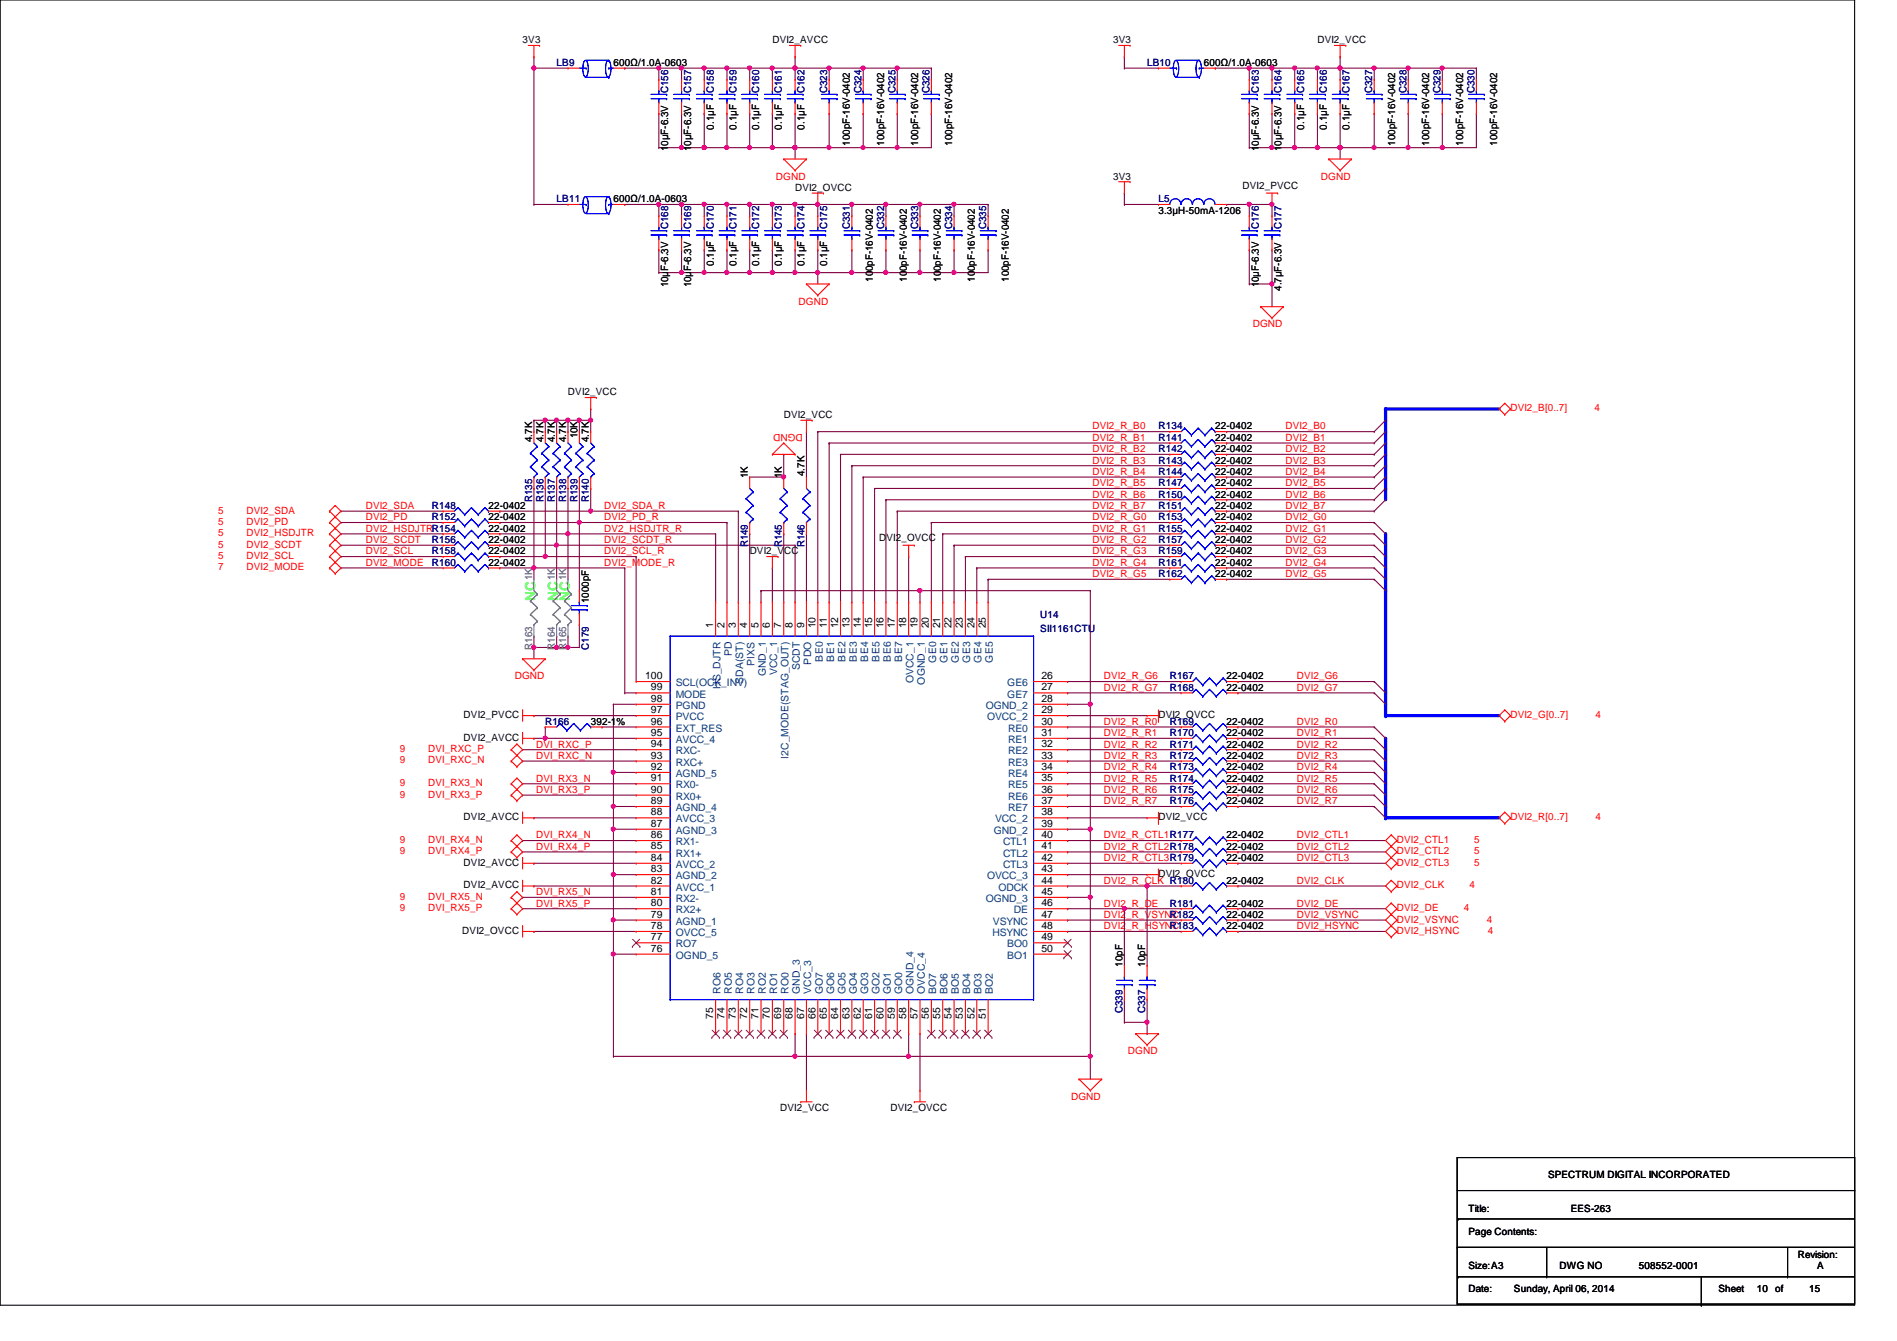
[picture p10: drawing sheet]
<svg xmlns="http://www.w3.org/2000/svg" width="297mm" height="210mm" viewBox="0 0 297 210" stroke-linecap="round" stroke-linejoin="round" font-family="sans-serif">
<defs><g id="words">
<g font-size="2.1" fill="#0f0">
<text x="83.8" y="94.1" transform="rotate(-90 83.8 94.1)">NC</text>
<text x="87.4" y="94.1" transform="rotate(-90 87.4 94.1)">NC</text>
<text x="89.2" y="94.1" transform="rotate(-90 89.2 94.1)">NC</text>
</g>
<g font-size="1.6">
<text x="81.8" y="6.8">3V3</text>
<text x="96.1" y="10.3">600Ω/1.0A-0603</text>
<text x="120.9" y="6.8">DVI2_AVCC</text>
<text x="174.3" y="6.8">3V3</text>
<text x="188.5" y="10.3">600Ω/1.0A-0603</text>
<text x="206.3" y="6.8">DVI2_VCC</text>
<text x="104.6" y="23.7" transform="rotate(-90 104.6 23.7)">10µF-6.3V</text>
<text x="108.2" y="23.7" transform="rotate(-90 108.2 23.7)">10µF-6.3V</text>
<text x="111.8" y="20.3" transform="rotate(-90 111.8 20.3)">0.1µF</text>
<text x="115.3" y="20.3" transform="rotate(-90 115.3 20.3)">0.1µF</text>
<text x="118.9" y="20.3" transform="rotate(-90 118.9 20.3)">0.1µF</text>
<text x="122.4" y="20.3" transform="rotate(-90 122.4 20.3)">0.1µF</text>
<text x="126" y="20.3" transform="rotate(-90 126 20.3)">0.1µF</text>
<text x="133.1" y="22.8" transform="rotate(-90 133.1 22.8)">100pF-16V-0402</text>
<text x="138.4" y="22.8" transform="rotate(-90 138.4 22.8)">100pF-16V-0402</text>
<text x="143.8" y="22.8" transform="rotate(-90 143.8 22.8)">100pF-16V-0402</text>
<text x="149.1" y="22.8" transform="rotate(-90 149.1 22.8)">100pF-16V-0402</text>
<text x="197.1" y="23.7" transform="rotate(-90 197.1 23.7)">10µF-6.3V</text>
<text x="200.7" y="23.7" transform="rotate(-90 200.7 23.7)">10µF-6.3V</text>
<text x="204.2" y="20.3" transform="rotate(-90 204.2 20.3)">0.1µF</text>
<text x="207.8" y="20.3" transform="rotate(-90 207.8 20.3)">0.1µF</text>
<text x="211.3" y="20.3" transform="rotate(-90 211.3 20.3)">0.1µF</text>
<text x="218.4" y="22.8" transform="rotate(-90 218.4 22.8)">100pF-16V-0402</text>
<text x="223.8" y="22.8" transform="rotate(-90 223.8 22.8)">100pF-16V-0402</text>
<text x="229.1" y="22.8" transform="rotate(-90 229.1 22.8)">100pF-16V-0402</text>
<text x="234.4" y="22.8" transform="rotate(-90 234.4 22.8)">100pF-16V-0402</text>
<text x="124.5" y="29.9">DVI2_OVCC</text>
<text x="174.3" y="28.1">3V3</text>
<text x="194.6" y="29.5">DVI2_PVCC</text>
<text x="96.1" y="31.7">600Ω/1.0A-0603</text>
<text x="181.4" y="33.4">3.3µH-50mA-1206</text>
<text x="111.8" y="41.6" transform="rotate(-90 111.8 41.6)">0.1µF</text>
<text x="115.3" y="41.6" transform="rotate(-90 115.3 41.6)">0.1µF</text>
<text x="118.9" y="41.6" transform="rotate(-90 118.9 41.6)">0.1µF</text>
<text x="122.4" y="41.6" transform="rotate(-90 122.4 41.6)">0.1µF</text>
<text x="126" y="41.6" transform="rotate(-90 126 41.6)">0.1µF</text>
<text x="129.5" y="41.6" transform="rotate(-90 129.5 41.6)">0.1µF</text>
<text x="104.6" y="45" transform="rotate(-90 104.6 45)">10µ</text>
<text x="104.6" y="42.4" transform="rotate(-90 104.6 42.4)">F-6.3V</text>
<text x="108.2" y="45" transform="rotate(-90 108.2 45)">10µ</text>
<text x="108.2" y="42.4" transform="rotate(-90 108.2 42.4)">F-6.3V</text>
<text x="136.6" y="44.1" transform="rotate(-90 136.6 44.1)">100pF-16V-0402</text>
<text x="142" y="44.1" transform="rotate(-90 142 44.1)">100pF-16V-0402</text>
<text x="147.3" y="44.1" transform="rotate(-90 147.3 44.1)">100pF-16V-0402</text>
<text x="152.7" y="44.1" transform="rotate(-90 152.7 44.1)">100pF-16V-0402</text>
<text x="158" y="44.1" transform="rotate(-90 158 44.1)">100pF-16V-0402</text>
<text x="197.1" y="45" transform="rotate(-90 197.1 45)">10µF-6.3V</text>
<text x="200.7" y="45.5" transform="rotate(-90 200.7 45.5)">4.7µF-6.3V</text>
<text x="88.9" y="61.9">DVI2_VCC</text>
<text x="122.7" y="65.4">DVI2_VCC</text>
<text x="83.3" y="69.2" transform="rotate(-90 83.3 69.2)">4.7K</text>
<text x="85.1" y="69.2" transform="rotate(-90 85.1 69.2)">4.7K</text>
<text x="86.9" y="69.2" transform="rotate(-90 86.9 69.2)">4.7K</text>
<text x="88.6" y="69.2" transform="rotate(-90 88.6 69.2)">4.7K</text>
<text x="90.4" y="68.6" transform="rotate(-90 90.4 68.6)">10K</text>
<text x="92.2" y="69.2" transform="rotate(-90 92.2 69.2)">4.7K</text>
<text x="190.3" y="70.8">22-0402</text>
<text x="190.3" y="67.2">22-0402</text>
<text x="190.3" y="69">22-0402</text>
<text x="117.1" y="74.8" transform="rotate(-90 117.1 74.8)">1K</text>
<text x="122.4" y="74.8" transform="rotate(-90 122.4 74.8)">1K</text>
<text x="126" y="74.5" transform="rotate(-90 126 74.5)">4.7K</text>
<text x="190.3" y="77.9">22-0402</text>
<text x="190.3" y="74.3">22-0402</text>
<text x="190.3" y="72.6">22-0402</text>
<text x="190.3" y="76.1">22-0402</text>
<text x="76.5" y="79.7">22-0402</text>
<text x="76.5" y="83.2">22-0402</text>
<text x="76.5" y="81.4">22-0402</text>
<text x="190.3" y="83.2">22-0402</text>
<text x="190.3" y="81.4">22-0402</text>
<text x="190.3" y="79.7">22-0402</text>
<text x="76.5" y="85">22-0402</text>
<text x="76.5" y="88.6">22-0402</text>
<text x="76.5" y="86.8">22-0402</text>
<text x="117.4" y="86.8">DVI2_VCC</text>
<text x="137.7" y="84.7">DVI2_OVCC</text>
<text x="190.3" y="85">22-0402</text>
<text x="190.3" y="86.8">22-0402</text>
<text x="190.3" y="88.6">22-0402</text>
<text x="92.2" y="94.4" transform="rotate(-90 92.2 94.4)">1000pF</text>
<text x="190.3" y="90.3">22-0402</text>
<text x="111.7" y="98.3" transform="rotate(-90 111.7 98.3)">1</text>
<text x="113.5" y="98.3" transform="rotate(-90 113.5 98.3)">2</text>
<text x="115.2" y="98.3" transform="rotate(-90 115.2 98.3)">3</text>
<text x="117" y="98.3" transform="rotate(-90 117 98.3)">4</text>
<text x="118.8" y="98.3" transform="rotate(-90 118.8 98.3)">5</text>
<text x="120.6" y="98.3" transform="rotate(-90 120.6 98.3)">6</text>
<text x="122.3" y="98.3" transform="rotate(-90 122.3 98.3)">7</text>
<text x="124.1" y="98.3" transform="rotate(-90 124.1 98.3)">8</text>
<text x="125.9" y="98.3" transform="rotate(-90 125.9 98.3)">9</text>
<text x="127.7" y="98.3" transform="rotate(-90 127.7 98.3)">10</text>
<text x="129.5" y="98.3" transform="rotate(-90 129.5 98.3)">11</text>
<text x="131.2" y="98.3" transform="rotate(-90 131.2 98.3)">12</text>
<text x="133" y="98.3" transform="rotate(-90 133 98.3)">13</text>
<text x="134.8" y="98.3" transform="rotate(-90 134.8 98.3)">14</text>
<text x="136.6" y="98.3" transform="rotate(-90 136.6 98.3)">15</text>
<text x="138.3" y="98.3" transform="rotate(-90 138.3 98.3)">16</text>
<text x="140.1" y="98.3" transform="rotate(-90 140.1 98.3)">17</text>
<text x="141.9" y="98.3" transform="rotate(-90 141.9 98.3)">18</text>
<text x="143.7" y="98.3" transform="rotate(-90 143.7 98.3)">19</text>
<text x="145.5" y="98.3" transform="rotate(-90 145.5 98.3)">20</text>
<text x="147.2" y="98.3" transform="rotate(-90 147.2 98.3)">21</text>
<text x="149" y="98.3" transform="rotate(-90 149 98.3)">22</text>
<text x="150.8" y="98.3" transform="rotate(-90 150.8 98.3)">23</text>
<text x="152.6" y="98.3" transform="rotate(-90 152.6 98.3)">24</text>
<text x="154.3" y="98.3" transform="rotate(-90 154.3 98.3)">25</text>
<text x="101" y="106.3">100</text>
<text x="163.1" y="106.3">26</text>
<text x="192.1" y="106.3">22-0402</text>
<text x="72.6" y="112.4">DVI2_PVCC</text>
<text x="92.5" y="113.5">392-1%</text>
<text x="101.9" y="113.4">96</text>
<text x="101.9" y="111.6">97</text>
<text x="101.9" y="109.9">98</text>
<text x="101.9" y="108.1">99</text>
<text x="163.1" y="108.1">27</text>
<text x="163.1" y="109.9">28</text>
<text x="163.1" y="111.6">29</text>
<text x="163.1" y="113.4">30</text>
<text x="181.4" y="112.4">DVI2_OVCC</text>
<text x="192.1" y="108.1">22-0402</text>
<text x="192.1" y="113.5">22-0402</text>
<text x="72.6" y="116">DVI2_AVCC</text>
<text x="101.9" y="118.7">93</text>
<text x="101.9" y="117">94</text>
<text x="101.9" y="115.2">95</text>
<text x="163.1" y="115.2">31</text>
<text x="163.1" y="117">32</text>
<text x="163.1" y="118.7">33</text>
<text x="192.1" y="117">22-0402</text>
<text x="192.1" y="115.2">22-0402</text>
<text x="192.1" y="118.8">22-0402</text>
<text x="101.9" y="125.9">89</text>
<text x="101.9" y="124.1">90</text>
<text x="101.9" y="122.3">91</text>
<text x="101.9" y="120.5">92</text>
<text x="163.1" y="120.5">34</text>
<text x="163.1" y="122.3">35</text>
<text x="163.1" y="124.1">36</text>
<text x="163.1" y="125.9">37</text>
<text x="192.1" y="120.6">22-0402</text>
<text x="192.1" y="122.3">22-0402</text>
<text x="192.1" y="125.9">22-0402</text>
<text x="192.1" y="124.1">22-0402</text>
<text x="72.6" y="128.4">DVI2_AVCC</text>
<text x="101.9" y="131.2">86</text>
<text x="101.9" y="129.4">87</text>
<text x="101.9" y="127.6">88</text>
<text x="163.1" y="127.6">38</text>
<text x="163.1" y="129.4">39</text>
<text x="163.1" y="131.2">40</text>
<text x="181.4" y="128.4">DVI2_VCC</text>
<text x="192.1" y="131.2">22-0402</text>
<text x="72.6" y="135.5">DVI2_AVCC</text>
<text x="101.9" y="136.5">83</text>
<text x="101.9" y="134.7">84</text>
<text x="101.9" y="133">85</text>
<text x="163.1" y="133">41</text>
<text x="163.1" y="134.7">42</text>
<text x="163.1" y="136.5">43</text>
<text x="181.4" y="137.3">DVI2_OVCC</text>
<text x="192.1" y="133">22-0402</text>
<text x="192.1" y="134.8">22-0402</text>
<text x="72.6" y="139.1">DVI2_AVCC</text>
<text x="101.9" y="143.6">79</text>
<text x="101.9" y="141.9">80</text>
<text x="101.9" y="140.1">81</text>
<text x="101.9" y="138.3">82</text>
<text x="163.1" y="138.3">44</text>
<text x="163.1" y="140.1">45</text>
<text x="163.1" y="141.9">46</text>
<text x="163.1" y="143.6">47</text>
<text x="192.1" y="141.9">22-0402</text>
<text x="192.1" y="143.7">22-0402</text>
<text x="192.1" y="138.3">22-0402</text>
<text x="72.4" y="146.2">DVI2_OVCC</text>
<text x="101.9" y="149">76</text>
<text x="101.9" y="147.2">77</text>
<text x="101.9" y="145.4">78</text>
<text x="163.1" y="145.4">48</text>
<text x="163.1" y="147.2">49</text>
<text x="163.1" y="149">50</text>
<text x="192.1" y="145.5">22-0402</text>
<text x="175.8" y="151.3" transform="rotate(-90 175.8 151.3)">10pF</text>
<text x="179.3" y="151.3" transform="rotate(-90 179.3 151.3)">10pF</text>
<text x="111.7" y="159.5" transform="rotate(-90 111.7 159.5)">75</text>
<text x="113.5" y="159.5" transform="rotate(-90 113.5 159.5)">74</text>
<text x="115.2" y="159.5" transform="rotate(-90 115.2 159.5)">73</text>
<text x="117" y="159.5" transform="rotate(-90 117 159.5)">72</text>
<text x="118.8" y="159.5" transform="rotate(-90 118.8 159.5)">71</text>
<text x="120.6" y="159.5" transform="rotate(-90 120.6 159.5)">70</text>
<text x="122.3" y="159.5" transform="rotate(-90 122.3 159.5)">69</text>
<text x="124.1" y="159.5" transform="rotate(-90 124.1 159.5)">68</text>
<text x="125.9" y="159.5" transform="rotate(-90 125.9 159.5)">67</text>
<text x="127.7" y="159.5" transform="rotate(-90 127.7 159.5)">66</text>
<text x="129.5" y="159.5" transform="rotate(-90 129.5 159.5)">65</text>
<text x="131.2" y="159.5" transform="rotate(-90 131.2 159.5)">64</text>
<text x="133" y="159.5" transform="rotate(-90 133 159.5)">63</text>
<text x="134.8" y="159.5" transform="rotate(-90 134.8 159.5)">62</text>
<text x="136.6" y="159.5" transform="rotate(-90 136.6 159.5)">61</text>
<text x="138.3" y="159.5" transform="rotate(-90 138.3 159.5)">60</text>
<text x="140.1" y="159.5" transform="rotate(-90 140.1 159.5)">59</text>
<text x="141.9" y="159.5" transform="rotate(-90 141.9 159.5)">58</text>
<text x="143.7" y="159.5" transform="rotate(-90 143.7 159.5)">57</text>
<text x="145.5" y="159.5" transform="rotate(-90 145.5 159.5)">56</text>
<text x="147.2" y="159.5" transform="rotate(-90 147.2 159.5)">55</text>
<text x="149" y="159.5" transform="rotate(-90 149 159.5)">54</text>
<text x="150.8" y="159.5" transform="rotate(-90 150.8 159.5)">53</text>
<text x="152.6" y="159.5" transform="rotate(-90 152.6 159.5)">52</text>
<text x="154.3" y="159.5" transform="rotate(-90 154.3 159.5)">51</text>
<text x="122.2" y="173.9">DVI2_VCC</text>
<text x="139.4" y="173.9">DVI2_OVCC</text>
<text x="242.4" y="184.4">SPECTRUM DIGITAL INCORPORATED</text>
<text x="230" y="189.7">Title:</text>
<text x="246" y="189.7">EES-263</text>
<text x="230" y="193.3">Page Contents:</text>
<text x="281.5" y="196.8">Revision:</text>
<text x="230" y="198.6">Size:A3</text>
<text x="230" y="202.2">Date:</text>
<text x="237.1" y="202.2">Sunday, April 06, 2014</text>
<text x="244.2" y="198.6">DWG NO</text>
<text x="256.6" y="198.6">508552-0001</text>
<text x="269.1" y="202.2">Sheet</text>
<text x="275.1" y="202.2">10</text>
<text x="278" y="202.2">of</text>
<text x="283.3" y="202.2">15</text>
<text x="284.5" y="198.6">A</text>
</g>
<g font-size="1.6" fill="#000080">
<text x="87.2" y="10.3">LB9</text>
<text x="179.6" y="10.3">LB10</text>
<text x="104.6" y="14.6" transform="rotate(-90 104.6 14.6)">C156</text>
<text x="108.2" y="14.6" transform="rotate(-90 108.2 14.6)">C157</text>
<text x="111.8" y="14.6" transform="rotate(-90 111.8 14.6)">C158</text>
<text x="115.3" y="14.6" transform="rotate(-90 115.3 14.6)">C159</text>
<text x="118.9" y="14.6" transform="rotate(-90 118.9 14.6)">C160</text>
<text x="122.4" y="14.6" transform="rotate(-90 122.4 14.6)">C161</text>
<text x="126" y="14.6" transform="rotate(-90 126 14.6)">C162</text>
<text x="129.5" y="14.6" transform="rotate(-90 129.5 14.6)">C323</text>
<text x="134.9" y="14.6" transform="rotate(-90 134.9 14.6)">C324</text>
<text x="140.2" y="14.6" transform="rotate(-90 140.2 14.6)">C325</text>
<text x="145.5" y="14.6" transform="rotate(-90 145.5 14.6)">C326</text>
<text x="197.1" y="14.6" transform="rotate(-90 197.1 14.6)">C163</text>
<text x="200.7" y="14.6" transform="rotate(-90 200.7 14.6)">C164</text>
<text x="204.2" y="14.6" transform="rotate(-90 204.2 14.6)">C165</text>
<text x="207.8" y="14.6" transform="rotate(-90 207.8 14.6)">C166</text>
<text x="211.3" y="14.6" transform="rotate(-90 211.3 14.6)">C167</text>
<text x="214.9" y="14.6" transform="rotate(-90 214.9 14.6)">C327</text>
<text x="220.2" y="14.6" transform="rotate(-90 220.2 14.6)">C328</text>
<text x="225.5" y="14.6" transform="rotate(-90 225.5 14.6)">C329</text>
<text x="230.9" y="14.6" transform="rotate(-90 230.9 14.6)">C330</text>
<text x="87.2" y="31.7">LB11</text>
<text x="104.6" y="35.9" transform="rotate(-90 104.6 35.9)">C168</text>
<text x="108.2" y="35.9" transform="rotate(-90 108.2 35.9)">C169</text>
<text x="111.8" y="35.9" transform="rotate(-90 111.8 35.9)">C170</text>
<text x="115.3" y="35.9" transform="rotate(-90 115.3 35.9)">C171</text>
<text x="118.9" y="35.9" transform="rotate(-90 118.9 35.9)">C172</text>
<text x="122.4" y="35.9" transform="rotate(-90 122.4 35.9)">C173</text>
<text x="126" y="35.9" transform="rotate(-90 126 35.9)">C174</text>
<text x="129.5" y="35.9" transform="rotate(-90 129.5 35.9)">C175</text>
<text x="133.1" y="35.9" transform="rotate(-90 133.1 35.9)">C331</text>
<text x="138.4" y="35.9" transform="rotate(-90 138.4 35.9)">C332</text>
<text x="143.8" y="35.9" transform="rotate(-90 143.8 35.9)">C333</text>
<text x="149.1" y="35.9" transform="rotate(-90 149.1 35.9)">C334</text>
<text x="154.4" y="35.9" transform="rotate(-90 154.4 35.9)">C335</text>
<text x="181.4" y="31.7">L5</text>
<text x="197.1" y="35.9" transform="rotate(-90 197.1 35.9)">C176</text>
<text x="200.7" y="35.9" transform="rotate(-90 200.7 35.9)">C177</text>
<text x="181.4" y="70.8">R142</text>
<text x="181.4" y="67.2">R134</text>
<text x="181.4" y="69">R141</text>
<text x="181.4" y="77.9">R150</text>
<text x="181.4" y="74.3">R144</text>
<text x="181.4" y="72.6">R143</text>
<text x="181.4" y="76.1">R147</text>
<text x="67.6" y="79.7">R148</text>
<text x="67.6" y="81.4">R152</text>
<text x="83.3" y="78.6" transform="rotate(-90 83.3 78.6)">R135</text>
<text x="85.1" y="78.6" transform="rotate(-90 85.1 78.6)">R136</text>
<text x="86.9" y="78.6" transform="rotate(-90 86.9 78.6)">R137</text>
<text x="88.6" y="78.6" transform="rotate(-90 88.6 78.6)">R138</text>
<text x="90.4" y="78.6" transform="rotate(-90 90.4 78.6)">R139</text>
<text x="92.2" y="78.6" transform="rotate(-90 92.2 78.6)">R140</text>
<text x="181.4" y="83.2">R155</text>
<text x="181.4" y="81.4">R153</text>
<text x="181.4" y="79.7">R151</text>
<text x="67.6" y="85">R156</text>
<text x="67.6" y="88.6">R160</text>
<text x="67.6" y="86.8">R158</text>
<text x="117.1" y="85.7" transform="rotate(-90 117.1 85.7)">R149</text>
<text x="122.4" y="85.7" transform="rotate(-90 122.4 85.7)">R145</text>
<text x="126" y="85.7" transform="rotate(-90 126 85.7)">R146</text>
<text x="181.4" y="85">R157</text>
<text x="181.4" y="86.8">R159</text>
<text x="181.4" y="88.6">R161</text>
<text x="181.4" y="90.3">R162</text>
<text x="92.2" y="101.7" transform="rotate(-90 92.2 101.7)">C179</text>
<text x="162.9" y="96.7">U14</text>
<text x="162.9" y="98.9">SII1161CTU</text>
<text x="183.2" y="106.3">R167</text>
<text x="85.4" y="113.5">R166</text>
<text x="183.2" y="108.1">R168</text>
<text x="183.2" y="113.5">R169</text>
<text x="183.2" y="117">R171</text>
<text x="183.2" y="115.2">R170</text>
<text x="183.2" y="118.8">R172</text>
<text x="183.2" y="120.6">R173</text>
<text x="183.2" y="122.3">R174</text>
<text x="183.2" y="125.9">R176</text>
<text x="183.2" y="124.1">R175</text>
<text x="183.2" y="141.9">R181</text>
<text x="183.2" y="143.7">R182</text>
<text x="183.2" y="145.5">R183</text>
<text x="175.8" y="158.6" transform="rotate(-90 175.8 158.6)">C339</text>
<text x="179.3" y="158.6" transform="rotate(-90 179.3 158.6)">C337</text>
</g>
<g font-size="1.6" fill="#f00">
<text x="121.5" y="28.1">DGND</text>
<text x="206.8" y="28.1">DGND</text>
<text x="125" y="47.7">DGND</text>
<text x="196.2" y="51.2">DGND</text>
<text x="236.5" y="64.4">DVI2_B[0..7]</text>
<text x="249.7" y="64.4">4</text>
<text x="125.7" y="67.9" transform="rotate(180 125.7 67.9)">DGND</text>
<text x="171.1" y="69">DVI2_R_B1</text>
<text x="171.1" y="67.2">DVI2_R_B0</text>
<text x="171.1" y="70.8">DVI2_R_B2</text>
<text x="201.3" y="67.2">DVI2_B0</text>
<text x="201.3" y="70.8">DVI2_B2</text>
<text x="201.3" y="69">DVI2_B1</text>
<text x="171.1" y="72.6">DVI2_R_B3</text>
<text x="171.1" y="77.9">DVI2_R_B6</text>
<text x="171.1" y="74.3">DVI2_R_B4</text>
<text x="171.1" y="76.1">DVI2_R_B5</text>
<text x="201.3" y="77.9">DVI2_B6</text>
<text x="201.3" y="74.3">DVI2_B4</text>
<text x="201.3" y="76.1">DVI2_B5</text>
<text x="201.3" y="72.6">DVI2_B3</text>
<text x="34.2" y="80.4">5</text>
<text x="34.2" y="82.2">5</text>
<text x="34.2" y="83.9">5</text>
<text x="38.6" y="80.4">DVI2_SDA</text>
<text x="38.6" y="82.2">DVI2_PD</text>
<text x="38.6" y="83.9">DVI2_HSDJTR</text>
<text x="57.3" y="81.4">DVI2_PD</text>
<text x="57.3" y="79.7">DVI2_SDA</text>
<text x="57.3" y="83.2">DVI2_HSDJTRR154</text>
<text x="94.6" y="81.4">DVI2_PD_R</text>
<text x="94.6" y="83.2">DV2_HSDJTR_R</text>
<text x="94.6" y="79.7">DVI2_SDA_R</text>
<text x="171.1" y="81.4">DVI2_R_G0</text>
<text x="171.1" y="83.2">DVI2_R_G1</text>
<text x="171.1" y="79.7">DVI2_R_B7</text>
<text x="201.3" y="79.7">DVI2_B7</text>
<text x="201.3" y="83.2">DVI2_G1</text>
<text x="201.3" y="81.4">DVI2_G0</text>
<text x="34.2" y="85.7">5</text>
<text x="34.2" y="87.5">5</text>
<text x="34.2" y="89.3">7</text>
<text x="38.6" y="85.7">DVI2_SCDT</text>
<text x="38.6" y="87.5">DVI2_SCL</text>
<text x="38.6" y="89.3">DVI2_MODE</text>
<text x="57.3" y="85">DVI2_SCDT</text>
<text x="57.3" y="86.8">DVI2_SCL</text>
<text x="57.3" y="88.6">DVI2_MODE</text>
<text x="94.6" y="86.8">DVI2_SCL_R</text>
<text x="94.6" y="88.6">DVI2_MODE_R</text>
<text x="94.6" y="85">DVI2_SCDT_R</text>
<text x="171.1" y="88.6">DVI2_R_G4</text>
<text x="171.1" y="86.8">DVI2_R_G3</text>
<text x="171.1" y="85">DVI2_R_G2</text>
<text x="201.3" y="88.6">DVI2_G4</text>
<text x="201.3" y="85">DVI2_G2</text>
<text x="201.3" y="86.8">DVI2_G3</text>
<text x="171.1" y="90.3">DVI2_R_G5</text>
<text x="201.3" y="90.3">DVI2_G5</text>
<text x="80.6" y="106.3">DGND</text>
<text x="172.8" y="106.3">DVI2_R_G6</text>
<text x="203.1" y="106.3">DVI2_G6</text>
<text x="172.8" y="108.1">DVI2_R_G7</text>
<text x="172.8" y="113.5">DVI2_R_R0</text>
<text x="203.1" y="108.1">DVI2_G7</text>
<text x="203.1" y="113.5">DVI2_R0</text>
<text x="236.5" y="112.4">DVI2_G[0..7]</text>
<text x="249.8" y="112.4">4</text>
<text x="62.6" y="117.7">9</text>
<text x="62.6" y="119.5">9</text>
<text x="67.1" y="117.7">DVI_RXC_P</text>
<text x="67.1" y="119.5">DVI_RXC_N</text>
<text x="83.9" y="117">DVI_RXC_P</text>
<text x="83.9" y="118.8">DVI_RXC_N</text>
<text x="172.8" y="115.2">DVI2_R_R1</text>
<text x="172.8" y="117">DVI2_R_R2</text>
<text x="172.8" y="118.8">DVI2_R_R3</text>
<text x="203.1" y="115.2">DVI2_R1</text>
<text x="203.1" y="117">DVI2_R2</text>
<text x="203.1" y="118.8">DVI2_R3</text>
<text x="62.6" y="123.1">9</text>
<text x="62.6" y="124.8">9</text>
<text x="67.1" y="123.1">DVI_RX3_N</text>
<text x="67.1" y="124.8">DVI_RX3_P</text>
<text x="83.9" y="124.1">DVI_RX3_P</text>
<text x="83.9" y="122.3">DVI_RX3_N</text>
<text x="172.8" y="124.1">DVI2_R_R6</text>
<text x="172.8" y="120.6">DVI2_R_R4</text>
<text x="172.8" y="122.3">DVI2_R_R5</text>
<text x="172.8" y="125.9">DVI2_R_R7</text>
<text x="203.1" y="124.1">DVI2_R6</text>
<text x="203.1" y="122.3">DVI2_R5</text>
<text x="203.1" y="120.6">DVI2_R4</text>
<text x="203.1" y="125.9">DVI2_R7</text>
<text x="62.6" y="132">9</text>
<text x="67.1" y="132">DVI_RX4_N</text>
<text x="83.9" y="131.2">DVI_RX4_N</text>
<text x="172.8" y="131.2">DVI2_R_CTL1R177</text>
<text x="203.1" y="131.2">DVI2_CTL1</text>
<text x="218.7" y="132">DVI2_CTL1</text>
<text x="230.8" y="132">5</text>
<text x="236.5" y="128.4">DVI2_R[0..7]</text>
<text x="249.8" y="128.4">4</text>
<text x="62.6" y="133.7">9</text>
<text x="67.1" y="133.7">DVI_RX4_P</text>
<text x="83.9" y="133">DVI_RX4_P</text>
<text x="172.8" y="134.8">DVI2_R_CTL3R179</text>
<text x="172.8" y="133">DVI2_R_CTL2R178</text>
<text x="203.1" y="133">DVI2_CTL2</text>
<text x="203.1" y="134.8">DVI2_CTL3</text>
<text x="218.7" y="133.7">DVI2_CTL2</text>
<text x="218.7" y="135.5">DVI2_CTL3</text>
<text x="230.8" y="133.7">5</text>
<text x="230.8" y="135.5">5</text>
<text x="62.6" y="140.8">9</text>
<text x="62.6" y="142.6">9</text>
<text x="67.1" y="140.8">DVI_RX5_N</text>
<text x="67.1" y="142.6">DVI_RX5_P</text>
<text x="83.9" y="141.9">DVI_RX5_P</text>
<text x="83.9" y="140.1">DVI_RX5_N</text>
<text x="172.8" y="143.7">DVI2_R_VSYNC</text>
<text x="172.8" y="138.3">DVI2_R_CLK R180</text>
<text x="172.8" y="141.9">DVI2_R_DE</text>
<text x="203.1" y="138.3">DVI2_CLK</text>
<text x="203.1" y="141.9">DVI2_DE</text>
<text x="203.1" y="143.7">DVI2_VSYNC</text>
<text x="218.7" y="142.6">DVI2_DE</text>
<text x="218.7" y="139.1">DVI2_CLK</text>
<text x="229.2" y="142.6">4</text>
<text x="230.1" y="139.1">4</text>
<text x="172.8" y="145.5">DVI2_R_HSYNC</text>
<text x="203.1" y="145.5">DVI2_HSYNC</text>
<text x="218.7" y="144.4">DVI2_VSYNC</text>
<text x="218.7" y="146.2">DVI2_HSYNC</text>
<text x="232.8" y="144.4">4</text>
<text x="233" y="146.2">4</text>
<text x="176.6" y="165">DGND</text>
<text x="167.7" y="172.1">DGND</text>
</g>
<g font-size="1.6" fill="#808080">
<text x="83.3" y="90.8" transform="rotate(-90 83.3 90.8)">1K</text>
<text x="86.9" y="90.8" transform="rotate(-90 86.9 90.8)">1K</text>
<text x="88.6" y="90.8" transform="rotate(-90 88.6 90.8)">1K</text>
<text x="83.3" y="101.7" transform="rotate(-90 83.3 101.7)">R163</text>
<text x="86.9" y="101.7" transform="rotate(-90 86.9 101.7)">R164</text>
<text x="88.6" y="101.7" transform="rotate(-90 88.6 101.7)">R165</text>
</g>
<g font-size="1.6" fill="#004080">
<text x="105.8" y="107.4">SCL(OCK_INV)</text>
<text x="112.8" y="107.8" transform="rotate(-90 112.8 107.8)">HS_DJTR</text>
<text x="114.6" y="102.7" transform="rotate(-90 114.6 102.7)">PD</text>
<text x="116.4" y="107.1" transform="rotate(-90 116.4 107.1)">SDA(ST)</text>
<text x="118.1" y="104.2" transform="rotate(-90 118.1 104.2)">PIXS</text>
<text x="119.9" y="105.9" transform="rotate(-90 119.9 105.9)">GND_1</text>
<text x="121.7" y="105.7" transform="rotate(-90 121.7 105.7)">VCC_1</text>
<text x="125.3" y="104.9" transform="rotate(-90 125.3 104.9)">SCDT</text>
<text x="127" y="104" transform="rotate(-90 127 104)">PDO</text>
<text x="128.8" y="103.5" transform="rotate(-90 128.8 103.5)">BE0</text>
<text x="130.6" y="103.5" transform="rotate(-90 130.6 103.5)">BE1</text>
<text x="132.4" y="103.5" transform="rotate(-90 132.4 103.5)">BE2</text>
<text x="134.2" y="103.5" transform="rotate(-90 134.2 103.5)">BE3</text>
<text x="135.9" y="103.5" transform="rotate(-90 135.9 103.5)">BE4</text>
<text x="137.7" y="103.5" transform="rotate(-90 137.7 103.5)">BE5</text>
<text x="139.5" y="103.5" transform="rotate(-90 139.5 103.5)">BE6</text>
<text x="141.3" y="103.5" transform="rotate(-90 141.3 103.5)">BE7</text>
<text x="143" y="107" transform="rotate(-90 143 107)">OVCC_1</text>
<text x="144.8" y="107.1" transform="rotate(-90 144.8 107.1)">OGND_1</text>
<text x="146.6" y="103.7" transform="rotate(-90 146.6 103.7)">GE0</text>
<text x="148.4" y="103.7" transform="rotate(-90 148.4 103.7)">GE1</text>
<text x="150.2" y="103.7" transform="rotate(-90 150.2 103.7)">GE2</text>
<text x="151.9" y="103.7" transform="rotate(-90 151.9 103.7)">GE3</text>
<text x="153.7" y="103.7" transform="rotate(-90 153.7 103.7)">GE4</text>
<text x="155.5" y="103.7" transform="rotate(-90 155.5 103.7)">GE5</text>
<text x="157.7" y="107.4">GE6</text>
<text x="105.8" y="112.7">PVCC</text>
<text x="105.8" y="111">PGND</text>
<text x="105.8" y="109.2">MODE</text>
<text x="154.3" y="111">OGND_2</text>
<text x="154.6" y="112.7">OVCC_2</text>
<text x="157.7" y="109.2">GE7</text>
<text x="105.8" y="119.8">RXC+</text>
<text x="105.8" y="118.1">RXC-</text>
<text x="105.8" y="116.3">AVCC_4</text>
<text x="105.8" y="114.5">EXT_RES</text>
<text x="123.5" y="118.7" transform="rotate(-90 123.5 118.7)">I2C_MODE(STAG_OUT)</text>
<text x="157.9" y="114.5">RE0</text>
<text x="157.9" y="116.3">RE1</text>
<text x="157.9" y="118.1">RE2</text>
<text x="157.9" y="119.8">RE3</text>
<text x="105.8" y="125.2">RX0+</text>
<text x="105.8" y="123.4">RX0-</text>
<text x="105.8" y="121.6">AGND_5</text>
<text x="157.9" y="121.6">RE4</text>
<text x="157.9" y="123.4">RE5</text>
<text x="157.9" y="125.2">RE6</text>
<text x="105.8" y="130.5">AGND_3</text>
<text x="105.8" y="128.7">AVCC_3</text>
<text x="105.8" y="127">AGND_4</text>
<text x="155.6" y="130.5">GND_2</text>
<text x="155.8" y="128.7">VCC_2</text>
<text x="157.9" y="127">RE7</text>
<text x="105.8" y="137.6">AGND_2</text>
<text x="105.8" y="135.8">AVCC_2</text>
<text x="105.8" y="134.1">RX1+</text>
<text x="105.8" y="132.3">RX1-</text>
<text x="154.6" y="137.6">OVCC_3</text>
<text x="157.1" y="132.3">CTL1</text>
<text x="157.1" y="134.1">CTL2</text>
<text x="157.1" y="135.8">CTL3</text>
<text x="105.8" y="143">RX2+</text>
<text x="105.8" y="141.2">RX2-</text>
<text x="105.8" y="139.4">AVCC_1</text>
<text x="154.3" y="141.2">OGND_3</text>
<text x="156.3" y="139.4">ODCK</text>
<text x="158.7" y="143">DE</text>
<text x="105.8" y="148.3">RO7</text>
<text x="105.8" y="146.5">OVCC_5</text>
<text x="105.8" y="144.7">AGND_1</text>
<text x="155.4" y="146.5">HSYNC</text>
<text x="155.5" y="144.7">VSYNC</text>
<text x="157.7" y="148.3">BO0</text>
<text x="105.8" y="150.1">OGND_5</text>
<text x="112.8" y="155.6" transform="rotate(-90 112.8 155.6)">RO6</text>
<text x="114.6" y="155.6" transform="rotate(-90 114.6 155.6)">RO5</text>
<text x="116.4" y="155.6" transform="rotate(-90 116.4 155.6)">RO4</text>
<text x="118.1" y="155.6" transform="rotate(-90 118.1 155.6)">RO3</text>
<text x="119.9" y="155.6" transform="rotate(-90 119.9 155.6)">RO2</text>
<text x="121.7" y="155.6" transform="rotate(-90 121.7 155.6)">RO1</text>
<text x="123.5" y="155.6" transform="rotate(-90 123.5 155.6)">RO0</text>
<text x="125.3" y="155.6" transform="rotate(-90 125.3 155.6)">GND_3</text>
<text x="127" y="155.6" transform="rotate(-90 127 155.6)">VCC_3</text>
<text x="128.8" y="155.6" transform="rotate(-90 128.8 155.6)">GO7</text>
<text x="130.6" y="155.6" transform="rotate(-90 130.6 155.6)">GO6</text>
<text x="132.4" y="155.6" transform="rotate(-90 132.4 155.6)">GO5</text>
<text x="134.2" y="155.6" transform="rotate(-90 134.2 155.6)">GO4</text>
<text x="135.9" y="155.6" transform="rotate(-90 135.9 155.6)">GO3</text>
<text x="137.7" y="155.6" transform="rotate(-90 137.7 155.6)">GO2</text>
<text x="139.5" y="155.6" transform="rotate(-90 139.5 155.6)">GO1</text>
<text x="141.3" y="155.6" transform="rotate(-90 141.3 155.6)">GO0</text>
<text x="143" y="155.6" transform="rotate(-90 143 155.6)">OGND_4</text>
<text x="144.8" y="155.6" transform="rotate(-90 144.8 155.6)">OVCC_4</text>
<text x="146.6" y="155.6" transform="rotate(-90 146.6 155.6)">BO7</text>
<text x="148.4" y="155.6" transform="rotate(-90 148.4 155.6)">BO6</text>
<text x="150.2" y="155.6" transform="rotate(-90 150.2 155.6)">BO5</text>
<text x="151.9" y="155.6" transform="rotate(-90 151.9 155.6)">BO4</text>
<text x="153.7" y="155.6" transform="rotate(-90 153.7 155.6)">BO3</text>
<text x="155.5" y="155.6" transform="rotate(-90 155.5 155.6)">BO2</text>
<text x="157.7" y="150.1">BO1</text>
</g>
</g></defs>
<path d="M0 0h290.4v204.3h-290.4z" fill="none" stroke="#000" stroke-width=".17"/>
<path d="M202.7 23.1h.1M202.7 23.1h3.6M128.1 42.7h.1M128.1 42.7v1.7" fill="none" stroke="#800040" stroke-width=".17"/>
<circle cx="202.7" cy="23.1" r=".32" fill="#f0f"/>
<circle cx="202.7" cy="23.1" r=".32" fill="none" stroke="#f0f" stroke-width=".17"/>
<path d="M176.1 10.7h.1M176.1 8.9h.1M176.1 10.7h5.3M176.1 8.9v1.8M190.3 10.7h.1M190.3 10.7h5.3M195.6 23.1h.1M195.6 23.1h7.1M199.2 23.1h.1" fill="none" stroke="#800040" stroke-width=".17"/>
<circle cx="199.2" cy="23.1" r=".32" fill="#f0f"/>
<circle cx="199.2" cy="23.1" r=".32" fill="none" stroke="#f0f" stroke-width=".17"/>
<g fill="none" stroke="#800040" stroke-width=".17">
<path d="M195.6 10.7h.1M195.6 10.7h3.6M145.8 81.8h.1M145.8 81.8h37.4M147.6 83.6h.1M147.6 83.6h35.6M149.4 85.3h.1M149.4 85.3h33.8M151.2 87.1h.1M151.2 87.1h32M152.9 88.9h.1M152.9 88.9h30.3"/>
<path d="M154.7 90.7h.1M154.7 90.7h28.5"/>
</g>
<circle cx="195.6" cy="10.6" r=".32" fill="#f0f"/>
<circle cx="195.6" cy="10.6" r=".32" fill="none" stroke="#f0f" stroke-width=".17"/>
<path d="M195.6 10.7h.1M195.6 10.7v1.7M199.2 10.7h.1M199.2 10.7v1.7M202.7 10.7h.1M202.7 10.7h3.6M128.1 67.6h.1M128.1 67.6h55.1M129.8 69.3h.1M129.8 69.3h53.4M133.4 72.9h.1M133.4 72.9h49.8" fill="none" stroke="#800040" stroke-width=".17"/>
<circle cx="202.7" cy="10.6" r=".32" fill="#f0f"/>
<circle cx="202.7" cy="10.6" r=".32" fill="none" stroke="#f0f" stroke-width=".17"/>
<path d="M199.2 10.7h.1M199.2 10.7h3.5" fill="none" stroke="#800040" stroke-width=".17"/>
<circle cx="199.2" cy="10.6" r=".32" fill="#f0f"/>
<circle cx="199.2" cy="10.6" r=".32" fill="none" stroke="#f0f" stroke-width=".17"/>
<path d="M206.3 10.7h.1M206.3 10.7v1.7M206.3 10.7h3.5" fill="none" stroke="#800040" stroke-width=".17"/>
<circle cx="206.3" cy="10.6" r=".32" fill="#f0f"/>
<circle cx="206.3" cy="10.6" r=".32" fill="none" stroke="#f0f" stroke-width=".17"/>
<g fill="none" stroke="#800040" stroke-width=".17">
<path d="M195.6 17.8h.1M195.6 17.8v5.3M202.7 10.7h.1M202.7 10.7v1.7M206.3 23.1h.1M206.3 23.1h3.5M131.6 71.1h.1M131.6 71.1h51.6M135.2 74.7h.1M135.2 74.7h48M136.9 76.5h.1M136.9 76.5h46.3"/>
<path d="M138.7 78.2h.1M138.7 78.2h44.5M140.5 80h.1M140.5 80h42.7"/>
</g>
<circle cx="206.3" cy="23.1" r=".32" fill="#f0f"/>
<circle cx="206.3" cy="23.1" r=".32" fill="none" stroke="#f0f" stroke-width=".17"/>
<path d="M209.8 10.7h.1M209.8 10.7v1.7" fill="none" stroke="#800040" stroke-width=".17"/>
<circle cx="209.8" cy="10.6" r=".32" fill="#f0f"/>
<circle cx="209.8" cy="10.6" r=".32" fill="none" stroke="#f0f" stroke-width=".17"/>
<path d="M209.8 23.1h.1M209.8 23.1v1.8" fill="none" stroke="#800040" stroke-width=".17"/>
<circle cx="209.8" cy="23.1" r=".32" fill="#f0f"/>
<circle cx="209.8" cy="23.1" r=".32" fill="none" stroke="#f0f" stroke-width=".17"/>
<path d="M202.7 17.8h.1M202.7 17.8v5.3M206.3 17.8h.1M206.3 17.8v5.3" fill="none" stroke="#800040" stroke-width=".17"/>
<circle cx="202.7" cy="23.1" r=".32" fill="#f0f"/>
<circle cx="202.7" cy="23.1" r=".32" fill="none" stroke="#f0f" stroke-width=".17"/>
<g fill="none" stroke="#800040" stroke-width=".17">
<path d="M199.2 17.8h.1M199.2 17.8v5.3M209.8 8.9h.1M209.8 17.8h.1M209.8 8.9v1.8M209.8 17.8v5.3M85.4 115.6h.1M85.4 115.6h14.2M83.6 135.1h.1M83.6 128h.1M83.6 138.7h.1M83.6 135.1h16"/>
<path d="M83.6 128h16M83.6 138.7h16"/>
</g>
<circle cx="85.4" cy="115.5" r=".32" fill="#f0f"/>
<circle cx="85.4" cy="115.5" r=".32" fill="none" stroke="#f0f" stroke-width=".17"/>
<g fill="none" stroke="#800040" stroke-width=".17">
<path d="M120.9 88.9h.1M120.9 88.9v5.3M96.1 110.2h.1M96.1 110.2v10.7M96.1 110.2h3.5M167.2 136.9h.1M167.2 136.9h12.4M96.1 149.4h.1M96.1 144h.1M96.1 149.4v16M96.1 144h3.5M96.1 149.4h3.5"/>
<path d="M126.3 161.8h.1M126.3 161.8v8.9"/>
</g>
<circle cx="96" cy="149.3" r=".32" fill="#f0f"/>
<circle cx="96" cy="149.3" r=".32" fill="none" stroke="#f0f" stroke-width=".17"/>
<path d="M96.1 136.9h.1M96.1 136.9v7.1" fill="none" stroke="#800040" stroke-width=".17"/>
<circle cx="96" cy="136.9" r=".32" fill="#f0f"/>
<circle cx="96" cy="136.9" r=".32" fill="none" stroke="#f0f" stroke-width=".17"/>
<path d="M96.1 136.9h.1M96.1 129.8h.1M96.1 136.9h3.5M96.1 129.8v7.1" fill="none" stroke="#800040" stroke-width=".17"/>
<circle cx="96" cy="129.8" r=".32" fill="#f0f"/>
<circle cx="96" cy="129.8" r=".32" fill="none" stroke="#f0f" stroke-width=".17"/>
<path d="M96.1 129.8h.1M96.1 126.2h.1M96.1 129.8h3.5M96.1 126.2v3.6" fill="none" stroke="#800040" stroke-width=".17"/>
<circle cx="96" cy="126.2" r=".32" fill="#f0f"/>
<circle cx="96" cy="126.2" r=".32" fill="none" stroke="#f0f" stroke-width=".17"/>
<g fill="none" stroke="#800040" stroke-width=".17">
<path d="M192.1 67.6h.1M192.1 78.2h.1M192.1 74.7h.1M192.1 76.5h.1M192.1 71.1h.1M192.1 72.9h.1M192.1 69.3h.1M192.1 67.6h23.1M192.1 78.2h23.1M192.1 74.7h23.1M192.1 76.5h23.1M192.1 71.1h23.1"/>
<path d="M192.1 72.9h23.1M192.1 69.3h23.1M192.1 80h.1M192.1 80h23.1M96.1 126.2h.1M96.1 120.9h.1M96.1 126.2h3.5M96.1 120.9v5.3"/>
</g>
<circle cx="96" cy="120.9" r=".32" fill="#f0f"/>
<circle cx="96" cy="120.9" r=".32" fill="none" stroke="#f0f" stroke-width=".17"/>
<path d="M144.1 92.5h.1M144.1 92.5h26.6M96.1 120.9h.1M96.1 120.9h3.5" fill="none" stroke="#800040" stroke-width=".17"/>
<circle cx="144" cy="92.4" r=".32" fill="#f0f"/>
<circle cx="144" cy="92.4" r=".32" fill="none" stroke="#f0f" stroke-width=".17"/>
<g fill="none" stroke="#800040" stroke-width=".17">
<path d="M176.1 30.2h.1M176.1 32h.1M176.1 30.2v1.8M176.1 32h5.3M192.1 32h.1M192.1 32h3.5M195.6 44.4h.1M195.6 44.4h3.6M119.2 92.5h.1M119.2 92.5v1.7M142.3 87.1h.1M142.3 87.1v7.1"/>
<path d="M144.1 92.5h.1M144.1 92.5v1.7M192.1 88.9h.1M192.1 90.7h.1M192.1 85.3h.1M192.1 87.1h.1M192.1 83.6h.1M192.1 81.8h.1M192.1 88.9h23.1M192.1 90.7h23.1M192.1 85.3h23.1M192.1 87.1h23.1"/>
<path d="M192.1 83.6h23.1M192.1 81.8h23.1M167.2 112h.1M167.2 112h12.4M167.2 128h.1M167.2 128h12.4M83.6 145.8h.1M83.6 145.8h16M144.1 161.8h.1M144.1 161.8v8.9"/>
</g>
<circle cx="199.2" cy="44.4" r=".32" fill="#f0f"/>
<circle cx="199.2" cy="44.4" r=".32" fill="none" stroke="#f0f" stroke-width=".17"/>
<path d="M199.2 32h.1M199.2 32v1.8" fill="none" stroke="#800040" stroke-width=".17"/>
<circle cx="199.2" cy="32" r=".32" fill="#f0f"/>
<circle cx="199.2" cy="32" r=".32" fill="none" stroke="#f0f" stroke-width=".17"/>
<path d="M195.6 32h.1M195.6 32v1.8M195.6 32h3.6" fill="none" stroke="#800040" stroke-width=".17"/>
<circle cx="195.6" cy="32" r=".32" fill="#f0f"/>
<circle cx="195.6" cy="32" r=".32" fill="none" stroke="#f0f" stroke-width=".17"/>
<g fill="none" stroke="#800040" stroke-width=".17">
<path d="M195.6 39.1h.1M195.6 39.1v5.3M106.7 42.7h.1M106.7 42.7h3.6M199.2 44.4h.1M199.2 44.4v3.6M122.7 71.1h.1M122.7 71.1v3.6M122.7 83.6h.1M122.7 83.6v10.6M83.6 112h.1M83.6 115.6h.1"/>
<path d="M83.6 112h16M85.4 113.8h.1M85.4 113.8v1.8h-1.8M94.3 113.8h.1M94.3 113.8h5.3M167.2 108.5h.1M167.2 106.7h.1M167.2 113.8h.1M167.2 115.6h.1M167.2 117.3h.1M167.2 119.1h.1M167.2 115.6h17.8"/>
<path d="M167.2 113.8h17.8M167.2 108.5h17.8M167.2 106.7h17.8M167.2 117.3h17.8M167.2 119.1h17.8M193.8 108.5h.1M193.8 106.7h.1M193.8 115.6h.1M193.8 117.3h.1M193.8 119.1h.1M193.8 113.8h.1M193.8 115.6h21.4"/>
<path d="M193.8 113.8h21.4M193.8 108.5h21.4M193.8 106.7h21.4M193.8 117.3h21.4M193.8 119.1h21.4M167.2 124.5h.1M167.2 120.9h.1M167.2 122.7h.1M167.2 126.2h.1M167.2 124.5h17.8M167.2 120.9h17.8M167.2 122.7h17.8"/>
<path d="M167.2 126.2h17.8M193.8 124.5h.1M193.8 122.7h.1M193.8 120.9h.1M193.8 126.2h.1M193.8 124.5h21.4M193.8 120.9h21.4M193.8 122.7h21.4M193.8 126.2h21.4"/>
</g>
<circle cx="106.7" cy="42.6" r=".32" fill="#f0f"/>
<circle cx="106.7" cy="42.6" r=".32" fill="none" stroke="#f0f" stroke-width=".17"/>
<g fill="none" stroke="#800040" stroke-width=".17">
<path d="M128.1 67.6h.1M128.1 67.6v26.6M129.8 69.3h.1M129.8 69.3v24.9M131.6 71.1h.1M131.6 71.1v23.1M133.4 72.9h.1M133.4 72.9v21.3M135.2 74.7h.1M135.2 74.7v19.5M136.9 76.5h.1M136.9 76.5v17.7"/>
<path d="M138.7 78.2h.1M138.7 78.2v16M140.5 80h.1M140.5 80v14.2M145.8 81.8h.1M145.8 81.8v12.4M147.6 83.6h.1M147.6 83.6v10.6M149.4 85.3h.1M149.4 85.3v8.9M151.2 87.1h.1M151.2 87.1v7.1"/>
<path d="M152.9 88.9h.1M152.9 88.9v5.3M154.7 90.7h.1M154.7 90.7v3.5M179.6 138.7h.1M179.6 138.7h5.4"/>
</g>
<circle cx="179.6" cy="138.7" r=".32" fill="#f0f"/>
<circle cx="179.6" cy="138.7" r=".32" fill="none" stroke="#f0f" stroke-width=".17"/>
<path d="M193.8 138.7h.1M193.8 138.7h23.2M176.1 142.2h.1M176.1 142.2h8.9" fill="none" stroke="#800040" stroke-width=".17"/>
<circle cx="176" cy="142.2" r=".32" fill="#f0f"/>
<circle cx="176" cy="142.2" r=".32" fill="none" stroke="#f0f" stroke-width=".17"/>
<path d="M119.2 92.5h.1M119.2 92.5h24.9M170.7 92.5h.1M170.7 92.5v17.7M96.1 144h.1M96.1 144v5.4M193.8 142.2h.1M193.8 142.2h23.2" fill="none" stroke="#800040" stroke-width=".17"/>
<circle cx="96" cy="144" r=".32" fill="#f0f"/>
<circle cx="96" cy="144" r=".32" fill="none" stroke="#f0f" stroke-width=".17"/>
<path d="M167.2 110.2h.1M167.2 110.2h3.5M167.2 129.8h.1M167.2 129.8h3.5M96.1 165.4h.1M96.1 165.4h28.4" fill="none" stroke="#800040" stroke-width=".17"/>
<circle cx="170.7" cy="110.2" r=".32" fill="#f0f"/>
<circle cx="170.7" cy="110.2" r=".32" fill="none" stroke="#f0f" stroke-width=".17"/>
<path d="M170.7 110.2h.1M170.7 110.2v19.6M167.2 140.5h.1M167.2 140.5h3.5M170.7 165.4h.1M170.7 165.4v3.5" fill="none" stroke="#800040" stroke-width=".17"/>
<circle cx="170.7" cy="165.3" r=".32" fill="#f0f"/>
<circle cx="170.7" cy="165.3" r=".32" fill="none" stroke="#f0f" stroke-width=".17"/>
<path d="M170.7 129.8h.1M170.7 129.8v10.7" fill="none" stroke="#800040" stroke-width=".17"/>
<circle cx="170.7" cy="129.8" r=".32" fill="#f0f"/>
<circle cx="170.7" cy="129.8" r=".32" fill="none" stroke="#f0f" stroke-width=".17"/>
<path d="M124.5 165.4h.1M142.3 161.8h.1M142.3 161.8v3.6h-17.8" fill="none" stroke="#800040" stroke-width=".17"/>
<circle cx="124.5" cy="165.3" r=".32" fill="#f0f"/>
<circle cx="124.5" cy="165.3" r=".32" fill="none" stroke="#f0f" stroke-width=".17"/>
<g fill="none" stroke="#800040" stroke-width=".17">
<path d="M126.3 67.6h.1M126.3 67.6v7.1M90.7 81.8h.1M90.7 81.8h23.1M115.6 80h.1M115.6 80v14.2M126.3 83.6h.1M126.3 83.6v10.6M167.2 135.1h.1M167.2 133.3h.1M167.2 131.6h.1M167.2 135.1h17.8"/>
<path d="M167.2 133.3h17.8M167.2 131.6h17.8M193.8 131.6h.1M193.8 131.6h23.2M124.5 161.8h.1M124.5 161.8v3.6"/>
</g>
<circle cx="90.7" cy="81.8" r=".32" fill="#f0f"/>
<circle cx="90.7" cy="81.8" r=".32" fill="none" stroke="#f0f" stroke-width=".17"/>
<path d="M88.9 83.6h.1M88.9 83.6h23.2M113.8 81.8h.1M113.8 81.8v12.4" fill="none" stroke="#800040" stroke-width=".17"/>
<circle cx="88.9" cy="83.5" r=".32" fill="#f0f"/>
<circle cx="88.9" cy="83.5" r=".32" fill="none" stroke="#f0f" stroke-width=".17"/>
<path d="M92.5 80h.1M92.5 80h23.1M112.1 83.6h.1M112.1 83.6v10.6M117.4 83.6h.1M117.4 83.6v10.6M193.8 133.3h.1M193.8 133.3h23.2" fill="none" stroke="#800040" stroke-width=".17"/>
<circle cx="92.5" cy="80" r=".32" fill="#f0f"/>
<circle cx="92.5" cy="80" r=".32" fill="none" stroke="#f0f" stroke-width=".17"/>
<path d="M117.4 74.7h.1M117.4 74.7h5.3M193.8 135.1h.1M193.8 135.1h23.2" fill="none" stroke="#800040" stroke-width=".17"/>
<circle cx="122.7" cy="74.6" r=".32" fill="#f0f"/>
<circle cx="122.7" cy="74.6" r=".32" fill="none" stroke="#f0f" stroke-width=".17"/>
<path d="M85.4 87.1h.1M85.4 87.1h14.2M97.8 108.5h.1M97.8 108.5h1.8M167.2 144h.1M167.2 145.8h.1M167.2 144h17.8M167.2 145.8h17.8M193.8 145.8h.1M193.8 144h.1M193.8 144h23.2M193.8 145.8h23.2" fill="none" stroke="#800040" stroke-width=".17"/>
<circle cx="85.4" cy="87.1" r=".32" fill="#f0f"/>
<circle cx="85.4" cy="87.1" r=".32" fill="none" stroke="#f0f" stroke-width=".17"/>
<path d="M83.6 88.9h.1M83.6 88.9h14.2M99.6 87.1h.1M99.6 87.1v19.6" fill="none" stroke="#800040" stroke-width=".17"/>
<circle cx="83.6" cy="88.9" r=".32" fill="#f0f"/>
<circle cx="83.6" cy="88.9" r=".32" fill="none" stroke="#f0f" stroke-width=".17"/>
<path d="M97.8 88.9h.1M97.8 88.9v19.6M170.7 140.5h.1M170.7 140.5v24.9" fill="none" stroke="#800040" stroke-width=".17"/>
<circle cx="170.7" cy="140.4" r=".32" fill="#f0f"/>
<circle cx="170.7" cy="140.4" r=".32" fill="none" stroke="#f0f" stroke-width=".17"/>
<path d="M142.3 165.4h.1M142.3 165.4h28.4" fill="none" stroke="#800040" stroke-width=".17"/>
<circle cx="142.3" cy="165.3" r=".32" fill="#f0f"/>
<circle cx="142.3" cy="165.3" r=".32" fill="none" stroke="#f0f" stroke-width=".17"/>
<g fill="none" stroke="#800040" stroke-width=".17">
<path d="M83.6 76.5h.1M83.6 76.5v14.2M85.4 76.5h.1M85.4 76.5v10.6h-7.1M88.9 76.5h.1M88.9 76.5v14.2M90.7 76.5h.1M90.7 76.5v16M92.5 76.5h.1M92.5 65.8h.1M92.5 76.5v3.5h-14.2M92.5 65.8v1.8"/>
<path d="M78.3 81.8h.1M78.3 80h.1M78.3 87.1h.1M78.3 83.6h.1M78.3 88.9h.1M78.3 81.8h12.4M78.3 83.6h10.6M78.3 88.9h5.3M83.6 88.9h.1M88.9 83.6h.1M90.7 81.8h.1"/>
</g>
<circle cx="92.5" cy="65.8" r=".32" fill="#f0f"/>
<circle cx="92.5" cy="65.8" r=".32" fill="none" stroke="#f0f" stroke-width=".17"/>
<path d="M90.7 65.8h.1M90.7 65.8h1.8" fill="none" stroke="#800040" stroke-width=".17"/>
<circle cx="90.7" cy="65.8" r=".32" fill="#f0f"/>
<circle cx="90.7" cy="65.8" r=".32" fill="none" stroke="#f0f" stroke-width=".17"/>
<path d="M83.6 65.8h.1M83.6 65.8h1.8M88.9 65.8h.1M88.9 65.8h1.8" fill="none" stroke="#800040" stroke-width=".17"/>
<circle cx="88.9" cy="65.8" r=".32" fill="#f0f"/>
<circle cx="88.9" cy="65.8" r=".32" fill="none" stroke="#f0f" stroke-width=".17"/>
<path d="M83.6 65.8h.1M83.6 65.8v1.8M85.4 65.8h.1M85.4 65.8v1.8M87.2 65.8h.1M87.2 65.8h1.7M88.9 65.8h.1M88.9 65.8v1.8M90.7 65.8h.1M90.7 65.8v1.8M87.2 85.3h.1M87.2 85.3h37.3" fill="none" stroke="#800040" stroke-width=".17"/>
<circle cx="87.1" cy="85.3" r=".32" fill="#f0f"/>
<circle cx="87.1" cy="85.3" r=".32" fill="none" stroke="#f0f" stroke-width=".17"/>
<path d="M85.4 65.8h.1M85.4 65.8h1.8M78.3 85.3h.1M78.3 85.3h8.9M87.2 85.3h.1M87.2 85.3v5.4M124.5 85.3h.1M124.5 85.3v8.9" fill="none" stroke="#800040" stroke-width=".17"/>
<circle cx="85.4" cy="65.8" r=".32" fill="#f0f"/>
<circle cx="85.4" cy="65.8" r=".32" fill="none" stroke="#f0f" stroke-width=".17"/>
<path d="M87.2 65.8h.1M87.2 65.8v1.8" fill="none" stroke="#800040" stroke-width=".17"/>
<circle cx="87.1" cy="65.8" r=".32" fill="#f0f"/>
<circle cx="87.1" cy="65.8" r=".32" fill="none" stroke="#f0f" stroke-width=".17"/>
<path d="M87.2 76.5h.1M87.2 76.5v8.8M87.2 99.6h.1M87.2 99.6v1.7M88.9 99.6h.1M88.9 99.6v1.7M90.7 97.8h.1M90.7 97.8v3.5h-1.8M83.6 101.3h.1M83.6 101.3v1.8M88.9 101.3h.1" fill="none" stroke="#800040" stroke-width=".17"/>
<circle cx="88.9" cy="101.3" r=".32" fill="#f0f"/>
<circle cx="88.9" cy="101.3" r=".32" fill="none" stroke="#f0f" stroke-width=".17"/>
<path d="M87.2 101.3h.1M87.2 101.3h1.7" fill="none" stroke="#800040" stroke-width=".17"/>
<circle cx="87.1" cy="101.3" r=".32" fill="#f0f"/>
<circle cx="87.1" cy="101.3" r=".32" fill="none" stroke="#f0f" stroke-width=".17"/>
<path d="M83.6 101.3h.1M83.6 101.3h3.6" fill="none" stroke="#800040" stroke-width=".17"/>
<circle cx="83.6" cy="101.3" r=".32" fill="#f0f"/>
<circle cx="83.6" cy="101.3" r=".32" fill="none" stroke="#f0f" stroke-width=".17"/>
<g fill="none" stroke="#800040" stroke-width=".17">
<path d="M83.6 10.7h.1M83.6 10.7v21.3M83.6 10.7h5.3M92.5 64h.1M92.5 64v1.8M53.4 81.8h.1M53.4 80h.1M53.4 85.3h.1M53.4 83.6h.1M53.4 87.1h.1M53.4 88.9h.1M53.4 81.8h16"/>
<path d="M53.4 80h16M53.4 85.3h16M53.4 83.6h16M53.4 87.1h16M53.4 88.9h16M83.6 99.6h.1M83.6 99.6v1.7M81.8 117.3h.1M81.8 119.1h.1M81.8 117.3h17.8M81.8 119.1h17.8M81.8 124.5h.1"/>
<path d="M81.8 122.7h.1M81.8 131.6h.1M81.8 133.3h.1M81.8 124.5h17.8M81.8 122.7h17.8M81.8 131.6h17.8M81.8 133.3h17.8M81.8 142.2h.1M81.8 140.5h.1M81.8 142.2h17.8M81.8 140.5h17.8"/>
</g>
<circle cx="83.6" cy="10.6" r=".32" fill="#f0f"/>
<circle cx="83.6" cy="10.6" r=".32" fill="none" stroke="#f0f" stroke-width=".17"/>
<path d="M117.4 23.1h.1M117.4 23.1h3.5" fill="none" stroke="#800040" stroke-width=".17"/>
<circle cx="117.4" cy="23.1" r=".32" fill="#f0f"/>
<circle cx="117.4" cy="23.1" r=".32" fill="none" stroke="#f0f" stroke-width=".17"/>
<path d="M83.6 32h.1M83.6 32h5.3M103.2 23.1h.1M103.2 23.1h3.5M110.3 23.1h.1M110.3 23.1h3.5" fill="none" stroke="#800040" stroke-width=".17"/>
<circle cx="110.3" cy="23.1" r=".32" fill="#f0f"/>
<circle cx="110.3" cy="23.1" r=".32" fill="none" stroke="#f0f" stroke-width=".17"/>
<path d="M106.7 23.1h.1M106.7 23.1h3.6" fill="none" stroke="#800040" stroke-width=".17"/>
<circle cx="106.7" cy="23.1" r=".32" fill="#f0f"/>
<circle cx="106.7" cy="23.1" r=".32" fill="none" stroke="#f0f" stroke-width=".17"/>
<g fill="none" stroke="#800040" stroke-width=".17">
<path d="M83.6 8.9h.1M83.6 8.9v1.8M97.8 10.7h.1M97.8 10.7h5.4M97.8 32h.1M97.8 32h5.4M110.3 32h.1M110.3 32v1.8M113.8 32h.1M113.8 32h3.6M124.5 32h.1M124.5 32v1.8"/>
<path d="M128.1 32h.1M128.1 32v1.8M110.3 42.7h.1M110.3 42.7h3.5"/>
</g>
<circle cx="113.8" cy="32" r=".32" fill="#f0f"/>
<circle cx="113.8" cy="32" r=".32" fill="none" stroke="#f0f" stroke-width=".17"/>
<path d="M113.8 32h.1M113.8 32v1.8M117.4 32h.1M117.4 32h3.5" fill="none" stroke="#800040" stroke-width=".17"/>
<circle cx="117.4" cy="32" r=".32" fill="#f0f"/>
<circle cx="117.4" cy="32" r=".32" fill="none" stroke="#f0f" stroke-width=".17"/>
<path d="M117.4 32h.1M117.4 32v1.8M120.9 32h.1M120.9 32h3.6" fill="none" stroke="#800040" stroke-width=".17"/>
<circle cx="124.5" cy="32" r=".32" fill="#f0f"/>
<circle cx="124.5" cy="32" r=".32" fill="none" stroke="#f0f" stroke-width=".17"/>
<circle cx="120.9" cy="32" r=".32" fill="#f0f"/>
<circle cx="120.9" cy="32" r=".32" fill="none" stroke="#f0f" stroke-width=".17"/>
<path d="M120.9 32h.1M120.9 32v1.8M124.5 32h.1M124.5 32h3.6" fill="none" stroke="#800040" stroke-width=".17"/>
<circle cx="128" cy="32" r=".32" fill="#f0f"/>
<circle cx="128" cy="32" r=".32" fill="none" stroke="#f0f" stroke-width=".17"/>
<path d="M106.7 39.1h.1M106.7 32h.1M106.7 32v1.8M106.7 39.1v3.6M110.3 32h.1M110.3 32h3.5" fill="none" stroke="#800040" stroke-width=".17"/>
<circle cx="110.3" cy="32" r=".32" fill="#f0f"/>
<circle cx="110.3" cy="32" r=".32" fill="none" stroke="#f0f" stroke-width=".17"/>
<path d="M117.4 39.1h.1M117.4 39.1v3.6M117.4 42.7h.1M117.4 42.7h3.5" fill="none" stroke="#800040" stroke-width=".17"/>
<circle cx="117.4" cy="42.6" r=".32" fill="#f0f"/>
<circle cx="117.4" cy="42.6" r=".32" fill="none" stroke="#f0f" stroke-width=".17"/>
<path d="M120.9 39.1h.1M120.9 39.1v3.6M120.9 42.7h.1M120.9 42.7h3.6" fill="none" stroke="#800040" stroke-width=".17"/>
<circle cx="120.9" cy="42.6" r=".32" fill="#f0f"/>
<circle cx="120.9" cy="42.6" r=".32" fill="none" stroke="#f0f" stroke-width=".17"/>
<path d="M124.5 39.1h.1M124.5 39.1v3.6M124.5 42.7h.1M124.5 42.7h3.6" fill="none" stroke="#800040" stroke-width=".17"/>
<circle cx="128" cy="42.6" r=".32" fill="#f0f"/>
<circle cx="128" cy="42.6" r=".32" fill="none" stroke="#f0f" stroke-width=".17"/>
<circle cx="124.5" cy="42.6" r=".32" fill="#f0f"/>
<circle cx="124.5" cy="42.6" r=".32" fill="none" stroke="#f0f" stroke-width=".17"/>
<path d="M110.3 39.1h.1M110.3 39.1v3.6M128.1 39.1h.1M128.1 39.1v3.6" fill="none" stroke="#800040" stroke-width=".17"/>
<circle cx="110.3" cy="42.6" r=".32" fill="#f0f"/>
<circle cx="110.3" cy="42.6" r=".32" fill="none" stroke="#f0f" stroke-width=".17"/>
<path d="M103.2 10.7h.1M103.2 10.7h3.5M113.8 39.1h.1M113.8 39.1v3.6" fill="none" stroke="#800040" stroke-width=".17"/>
<circle cx="103.1" cy="10.6" r=".32" fill="#f0f"/>
<circle cx="103.1" cy="10.6" r=".32" fill="none" stroke="#f0f" stroke-width=".17"/>
<path d="M120.9 10.7h.1M120.9 10.7h3.6" fill="none" stroke="#800040" stroke-width=".17"/>
<circle cx="124.5" cy="10.6" r=".32" fill="#f0f"/>
<circle cx="124.5" cy="10.6" r=".32" fill="none" stroke="#f0f" stroke-width=".17"/>
<path d="M117.4 10.7h.1M117.4 10.7h3.5" fill="none" stroke="#800040" stroke-width=".17"/>
<circle cx="117.4" cy="10.6" r=".32" fill="#f0f"/>
<circle cx="117.4" cy="10.6" r=".32" fill="none" stroke="#f0f" stroke-width=".17"/>
<path d="M113.8 10.7h.1M113.8 10.7h3.6" fill="none" stroke="#800040" stroke-width=".17"/>
<circle cx="113.8" cy="10.6" r=".32" fill="#f0f"/>
<circle cx="113.8" cy="10.6" r=".32" fill="none" stroke="#f0f" stroke-width=".17"/>
<path d="M106.7 10.7h.1M106.7 10.7h3.6M113.8 10.7h.1M113.8 10.7v1.7" fill="none" stroke="#800040" stroke-width=".17"/>
<circle cx="106.7" cy="10.6" r=".32" fill="#f0f"/>
<circle cx="106.7" cy="10.6" r=".32" fill="none" stroke="#f0f" stroke-width=".17"/>
<path d="M110.3 10.7h.1M110.3 10.7h3.5" fill="none" stroke="#800040" stroke-width=".17"/>
<circle cx="110.3" cy="10.6" r=".32" fill="#f0f"/>
<circle cx="110.3" cy="10.6" r=".32" fill="none" stroke="#f0f" stroke-width=".17"/>
<path d="M103.2 10.7h.1M103.2 10.7v1.7M106.7 10.7h.1M106.7 10.7v1.7M120.9 10.7h.1M120.9 10.7v1.7" fill="none" stroke="#800040" stroke-width=".17"/>
<circle cx="120.9" cy="10.6" r=".32" fill="#f0f"/>
<circle cx="120.9" cy="10.6" r=".32" fill="none" stroke="#f0f" stroke-width=".17"/>
<path d="M117.4 10.7h.1M117.4 10.7v1.7M124.5 10.7h.1M124.5 10.7v1.7M113.8 23.1h.1M113.8 23.1h3.6" fill="none" stroke="#800040" stroke-width=".17"/>
<circle cx="113.8" cy="23.1" r=".32" fill="#f0f"/>
<circle cx="113.8" cy="23.1" r=".32" fill="none" stroke="#f0f" stroke-width=".17"/>
<path d="M103.2 17.8h.1M103.2 17.8v5.3M106.7 17.8h.1M106.7 17.8v5.3M110.3 10.7h.1M110.3 17.8h.1M110.3 10.7v1.7M110.3 17.8v5.3M124.5 23.1h.1M124.5 23.1v1.8" fill="none" stroke="#800040" stroke-width=".17"/>
<circle cx="110.3" cy="23.1" r=".32" fill="#f0f"/>
<circle cx="110.3" cy="23.1" r=".32" fill="none" stroke="#f0f" stroke-width=".17"/>
<path d="M113.8 17.8h.1M113.8 17.8v5.3M117.4 17.8h.1M117.4 17.8v5.3M120.9 23.1h.1M120.9 23.1h3.6" fill="none" stroke="#800040" stroke-width=".17"/>
<circle cx="124.5" cy="23.1" r=".32" fill="#f0f"/>
<circle cx="124.5" cy="23.1" r=".32" fill="none" stroke="#f0f" stroke-width=".17"/>
<circle cx="120.9" cy="23.1" r=".32" fill="#f0f"/>
<circle cx="120.9" cy="23.1" r=".32" fill="none" stroke="#f0f" stroke-width=".17"/>
<path d="M120.9 17.8h.1M120.9 17.8v5.3M124.5 17.8h.1M124.5 8.9h.1M124.5 8.9v1.8M124.5 17.8v5.3M106.7 32h.1M106.7 32h3.6" fill="none" stroke="#800040" stroke-width=".17"/>
<circle cx="106.7" cy="32" r=".32" fill="#f0f"/>
<circle cx="106.7" cy="32" r=".32" fill="none" stroke="#f0f" stroke-width=".17"/>
<path d="M113.8 42.7h.1M113.8 42.7h3.6" fill="none" stroke="#800040" stroke-width=".17"/>
<circle cx="113.8" cy="42.6" r=".32" fill="#f0f"/>
<circle cx="113.8" cy="42.6" r=".32" fill="none" stroke="#f0f" stroke-width=".17"/>
<path d="M103.2 32h.1M103.2 32h3.5" fill="none" stroke="#800040" stroke-width=".17"/>
<circle cx="103.1" cy="32" r=".32" fill="#f0f"/>
<circle cx="103.1" cy="32" r=".32" fill="none" stroke="#f0f" stroke-width=".17"/>
<path d="M103.2 32h.1M103.2 39.1h.1M103.2 32v1.8M103.2 39.1v3.6M103.2 42.7h.1M103.2 42.7h3.5" fill="none" stroke="#800040" stroke-width=".17"/>
<path d="M217 76.5v1.7" fill="none" stroke="#00f" stroke-width=".51"/>
<circle cx="217" cy="76.5" r=".25" fill="#00f"/>
<path d="M217 65.8v1.8" fill="none" stroke="#00f" stroke-width=".51"/>
<circle cx="217" cy="65.8" r=".25" fill="#00f"/>
<path d="M217 64v1.8" fill="none" stroke="#00f" stroke-width=".51"/>
<circle cx="217" cy="64" r=".25" fill="#00f"/>
<path d="M217 74.7v1.8" fill="none" stroke="#00f" stroke-width=".51"/>
<circle cx="217" cy="74.7" r=".25" fill="#00f"/>
<path d="M217 69.3v1.8" fill="none" stroke="#00f" stroke-width=".51"/>
<circle cx="217" cy="69.3" r=".25" fill="#00f"/>
<path d="M217 67.6v1.7" fill="none" stroke="#00f" stroke-width=".51"/>
<circle cx="217" cy="67.6" r=".25" fill="#00f"/>
<path d="M217 72.9v1.8" fill="none" stroke="#00f" stroke-width=".51"/>
<circle cx="217" cy="72.9" r=".25" fill="#00f"/>
<path d="M217 71.1v1.8" fill="none" stroke="#00f" stroke-width=".51"/>
<circle cx="217" cy="71.1" r=".25" fill="#00f"/>
<path d="M217 64h17.7" fill="none" stroke="#00f" stroke-width=".51"/>
<circle cx="217" cy="64" r=".25" fill="#00f"/>
<path d="M217 83.6v1.7" fill="none" stroke="#00f" stroke-width=".51"/>
<circle cx="217" cy="83.6" r=".25" fill="#00f"/>
<path d="M217 88.9v1.8" fill="none" stroke="#00f" stroke-width=".51"/>
<circle cx="217" cy="88.9" r=".25" fill="#00f"/>
<path d="M217 92.5v16" fill="none" stroke="#00f" stroke-width=".51"/>
<circle cx="217" cy="92.5" r=".25" fill="#00f"/>
<path d="M217 110.2v1.8" fill="none" stroke="#00f" stroke-width=".51"/>
<circle cx="217" cy="110.2" r=".25" fill="#00f"/>
<path d="M217 108.5v1.7" fill="none" stroke="#00f" stroke-width=".51"/>
<circle cx="217" cy="108.5" r=".25" fill="#00f"/>
<path d="M217 90.7v1.8" fill="none" stroke="#00f" stroke-width=".51"/>
<circle cx="217" cy="90.7" r=".25" fill="#00f"/>
<path d="M217 87.1v1.8" fill="none" stroke="#00f" stroke-width=".51"/>
<circle cx="217" cy="87.1" r=".25" fill="#00f"/>
<path d="M217 85.3v1.8" fill="none" stroke="#00f" stroke-width=".51"/>
<circle cx="217" cy="85.3" r=".25" fill="#00f"/>
<path d="M217 112h17.7" fill="none" stroke="#00f" stroke-width=".51"/>
<circle cx="217" cy="112" r=".25" fill="#00f"/>
<path d="M217 115.6v1.7" fill="none" stroke="#00f" stroke-width=".51"/>
<circle cx="217" cy="115.6" r=".25" fill="#00f"/>
<path d="M217 119.1v1.8" fill="none" stroke="#00f" stroke-width=".51"/>
<circle cx="217" cy="119.1" r=".25" fill="#00f"/>
<path d="M217 122.7v1.8" fill="none" stroke="#00f" stroke-width=".51"/>
<circle cx="217" cy="122.7" r=".25" fill="#00f"/>
<path d="M217 126.2v1.8" fill="none" stroke="#00f" stroke-width=".51"/>
<circle cx="217" cy="126.2" r=".25" fill="#00f"/>
<path d="M217 124.5v1.7" fill="none" stroke="#00f" stroke-width=".51"/>
<circle cx="217" cy="124.5" r=".25" fill="#00f"/>
<path d="M217 120.9v1.8" fill="none" stroke="#00f" stroke-width=".51"/>
<circle cx="217" cy="120.9" r=".25" fill="#00f"/>
<path d="M217 117.3v1.8" fill="none" stroke="#00f" stroke-width=".51"/>
<circle cx="217" cy="117.3" r=".25" fill="#00f"/>
<path d="M217 128h17.7" fill="none" stroke="#00f" stroke-width=".51"/>
<circle cx="217" cy="128" r=".25" fill="#00f"/>
<path d="M129.8 10.7h.1M129.8 10.7v1.7M199.2 39.1h.1M199.2 39.1v5.3" fill="none" stroke="#800040" stroke-width=".17"/>
<circle cx="129.8" cy="10.6" r=".32" fill="#f0f"/>
<circle cx="129.8" cy="10.6" r=".32" fill="none" stroke="#f0f" stroke-width=".17"/>
<path d="M135.2 10.7h.1M135.2 10.7h5.3" fill="none" stroke="#800040" stroke-width=".17"/>
<circle cx="140.5" cy="10.6" r=".32" fill="#f0f"/>
<circle cx="140.5" cy="10.6" r=".32" fill="none" stroke="#f0f" stroke-width=".17"/>
<circle cx="135.1" cy="10.6" r=".32" fill="#f0f"/>
<circle cx="135.1" cy="10.6" r=".32" fill="none" stroke="#f0f" stroke-width=".17"/>
<path d="M129.8 17.8h.1M129.8 17.8v5.3M129.8 23.1h.1M129.8 23.1h5.4" fill="none" stroke="#800040" stroke-width=".17"/>
<circle cx="129.8" cy="23.1" r=".32" fill="#f0f"/>
<circle cx="129.8" cy="23.1" r=".32" fill="none" stroke="#f0f" stroke-width=".17"/>
<path d="M135.2 10.7h.1M135.2 17.8h.1M135.2 10.7v1.7M135.2 17.8v5.3M140.5 10.7h.1M140.5 10.7v1.7M140.5 10.7h5.3M145.8 10.7h.1M145.8 10.7v1.7M135.2 23.1h.1M135.2 23.1h5.3" fill="none" stroke="#800040" stroke-width=".17"/>
<circle cx="135.1" cy="23.1" r=".32" fill="#f0f"/>
<circle cx="135.1" cy="23.1" r=".32" fill="none" stroke="#f0f" stroke-width=".17"/>
<path d="M140.5 17.8h.1M140.5 17.8v5.3M140.5 23.1h.1M140.5 23.1h5.3" fill="none" stroke="#800040" stroke-width=".17"/>
<circle cx="140.5" cy="23.1" r=".32" fill="#f0f"/>
<circle cx="140.5" cy="23.1" r=".32" fill="none" stroke="#f0f" stroke-width=".17"/>
<path d="M145.8 17.8h.1M145.8 17.8v5.3M124.5 23.1h.1M124.5 23.1h5.3" fill="none" stroke="#800040" stroke-width=".17"/>
<circle cx="124.5" cy="23.1" r=".32" fill="#f0f"/>
<circle cx="124.5" cy="23.1" r=".32" fill="none" stroke="#f0f" stroke-width=".17"/>
<path d="M124.5 10.7h.1M124.5 10.7h5.3" fill="none" stroke="#800040" stroke-width=".17"/>
<circle cx="124.5" cy="10.6" r=".32" fill="#f0f"/>
<circle cx="124.5" cy="10.6" r=".32" fill="none" stroke="#f0f" stroke-width=".17"/>
<path d="M129.8 10.7h.1M129.8 10.7h5.4M133.4 32h.1M133.4 32v1.8" fill="none" stroke="#800040" stroke-width=".17"/>
<circle cx="133.4" cy="32" r=".32" fill="#f0f"/>
<circle cx="133.4" cy="32" r=".32" fill="none" stroke="#f0f" stroke-width=".17"/>
<path d="M138.7 32h.1M138.7 32h5.4" fill="none" stroke="#800040" stroke-width=".17"/>
<circle cx="144" cy="32" r=".32" fill="#f0f"/>
<circle cx="144" cy="32" r=".32" fill="none" stroke="#f0f" stroke-width=".17"/>
<circle cx="138.7" cy="32" r=".32" fill="#f0f"/>
<circle cx="138.7" cy="32" r=".32" fill="none" stroke="#f0f" stroke-width=".17"/>
<path d="M133.4 39.1h.1M133.4 39.1v3.6M133.4 42.7h.1M133.4 42.7h5.3" fill="none" stroke="#800040" stroke-width=".17"/>
<circle cx="133.4" cy="42.6" r=".32" fill="#f0f"/>
<circle cx="133.4" cy="42.6" r=".32" fill="none" stroke="#f0f" stroke-width=".17"/>
<path d="M138.7 32h.1M138.7 39.1h.1M138.7 32v1.8M138.7 39.1v3.6M144.1 32h.1M144.1 32v1.8M144.1 32h5.3M149.4 32h.1M149.4 32v1.8M138.7 42.7h.1M138.7 42.7h5.4" fill="none" stroke="#800040" stroke-width=".17"/>
<circle cx="138.7" cy="42.6" r=".32" fill="#f0f"/>
<circle cx="138.7" cy="42.6" r=".32" fill="none" stroke="#f0f" stroke-width=".17"/>
<path d="M144.1 39.1h.1M144.1 39.1v3.6M144.1 42.7h.1M144.1 42.7h5.3" fill="none" stroke="#800040" stroke-width=".17"/>
<circle cx="144" cy="42.6" r=".32" fill="#f0f"/>
<circle cx="144" cy="42.6" r=".32" fill="none" stroke="#f0f" stroke-width=".17"/>
<path d="M128.1 32h.1M128.1 32h10.6M133.4 32h.1M149.4 39.1h.1M149.4 32h.1M149.4 39.1v3.6M149.4 32h5.3M128.1 42.7h.1M128.1 42.7h5.3" fill="none" stroke="#800040" stroke-width=".17"/>
<circle cx="149.4" cy="32" r=".32" fill="#f0f"/>
<circle cx="149.4" cy="32" r=".32" fill="none" stroke="#f0f" stroke-width=".17"/>
<path d="M154.7 32h.1M154.7 39.1h.1M154.7 32v1.8M154.7 39.1v3.6h-5.3M149.4 42.7h.1" fill="none" stroke="#800040" stroke-width=".17"/>
<circle cx="149.4" cy="42.6" r=".32" fill="#f0f"/>
<circle cx="149.4" cy="42.6" r=".32" fill="none" stroke="#f0f" stroke-width=".17"/>
<path d="M220.5 10.7h.1M220.5 10.7h5.3" fill="none" stroke="#800040" stroke-width=".17"/>
<circle cx="225.8" cy="10.6" r=".32" fill="#f0f"/>
<circle cx="225.8" cy="10.6" r=".32" fill="none" stroke="#f0f" stroke-width=".17"/>
<circle cx="220.5" cy="10.6" r=".32" fill="#f0f"/>
<circle cx="220.5" cy="10.6" r=".32" fill="none" stroke="#f0f" stroke-width=".17"/>
<path d="M215.2 10.7h.1M215.2 10.7v1.7" fill="none" stroke="#800040" stroke-width=".17"/>
<circle cx="215.2" cy="10.6" r=".32" fill="#f0f"/>
<circle cx="215.2" cy="10.6" r=".32" fill="none" stroke="#f0f" stroke-width=".17"/>
<path d="M215.2 17.8h.1M215.2 17.8v5.3M215.2 23.1h.1M215.2 23.1h5.3" fill="none" stroke="#800040" stroke-width=".17"/>
<circle cx="215.2" cy="23.1" r=".32" fill="#f0f"/>
<circle cx="215.2" cy="23.1" r=".32" fill="none" stroke="#f0f" stroke-width=".17"/>
<path d="M220.5 10.7h.1M220.5 17.8h.1M220.5 10.7v1.7M220.5 17.8v5.3M225.8 10.7h.1M225.8 17.8h.1M225.8 10.7v1.7M225.8 17.8v5.3h-5.3M225.8 10.7h5.4M231.2 10.7h.1M231.2 10.7v1.7M220.5 23.1h.1" fill="none" stroke="#800040" stroke-width=".17"/>
<circle cx="220.5" cy="23.1" r=".32" fill="#f0f"/>
<circle cx="220.5" cy="23.1" r=".32" fill="none" stroke="#f0f" stroke-width=".17"/>
<path d="M231.2 17.8h.1M231.2 17.8v5.3h-5.4M225.8 23.1h.1" fill="none" stroke="#800040" stroke-width=".17"/>
<circle cx="225.8" cy="23.1" r=".32" fill="#f0f"/>
<circle cx="225.8" cy="23.1" r=".32" fill="none" stroke="#f0f" stroke-width=".17"/>
<path d="M209.8 23.1h.1M209.8 23.1h5.4" fill="none" stroke="#800040" stroke-width=".17"/>
<circle cx="209.8" cy="23.1" r=".32" fill="#f0f"/>
<circle cx="209.8" cy="23.1" r=".32" fill="none" stroke="#f0f" stroke-width=".17"/>
<path d="M209.8 10.7h.1M209.8 10.7h10.7M215.2 10.7h.1" fill="none" stroke="#800040" stroke-width=".17"/>
<circle cx="209.8" cy="10.6" r=".32" fill="#f0f"/>
<circle cx="209.8" cy="10.6" r=".32" fill="none" stroke="#f0f" stroke-width=".17"/>
<path d="M167.2 138.7h.1M167.2 138.7h12.4M179.6 138.7h.1M179.6 138.7v12.4M176.1 142.2h.1M176.1 142.2v8.9M179.6 156.5v3.5M176.1 160h3.5M179.6 160h.1" fill="none" stroke="#800040" stroke-width=".17"/>
<circle cx="179.6" cy="160" r=".32" fill="#f0f"/>
<circle cx="179.6" cy="160" r=".32" fill="none" stroke="#f0f" stroke-width=".17"/>
<g fill="none" stroke="#800040" stroke-width=".17">
<path d="M215.2 78.2h.1M215.2 76.5h.1M215.2 74.7h.1M215.2 72.9h.1M215.2 71.1h.1M215.2 69.3h.1M215.2 67.6h.1M217 78.2l-1.8 1.8M217 76.5l-1.8 1.7M217 74.7l-1.8 1.8M217 72.9l-1.8 1.8M217 71.1l-1.8 1.8"/>
<path d="M217 69.3l-1.8 1.8M217 67.6l-1.8 1.7M217 65.8l-1.8 1.8M215.2 80h.1M215.2 81.8h.1M215.2 83.6h.1M215.2 85.3h.1M215.2 87.1h.1M215.2 88.9h.1M215.2 90.7h.1M215.2 81.8l1.8 1.8M215.2 83.6l1.8 1.7"/>
<path d="M215.2 85.3l1.8 1.8M215.2 87.1l1.8 1.8M215.2 88.9l1.8 1.8M215.2 90.7l1.8 1.8M215.2 106.7h.1M215.2 108.5h.1M215.2 113.8h.1M215.2 115.6h.1M215.2 117.3h.1M215.2 119.1h.1M215.2 106.7l1.8 1.8M215.2 108.5l1.8 1.7"/>
<path d="M215.2 113.8l1.8 1.8M215.2 115.6l1.8 1.7M215.2 117.3l1.8 1.8M215.2 119.1l1.8 1.8M215.2 120.9h.1M215.2 122.7h.1M215.2 124.5h.1M215.2 126.2h.1M215.2 120.9l1.8 1.8M215.2 122.7l1.8 1.8M215.2 124.5l1.8 1.7M215.2 126.2l1.8 1.8"/>
<path d="M167.2 142.2h.1M167.2 142.2h8.9M176.1 156.5v3.5M176.1 160h.1M179.6 161.8h.1M179.6 160v1.8"/>
</g>
<g fill="none" stroke="#f00" stroke-width=".17">
<path d="M82.7 7.1h1.8M83.6 8.9h.1M83.6 7.1v1.8M84.5 7.1h.1M88.9 10.7h.1M88.9 10.7h1.8M96.1 10.7h1.7M97.8 10.7h.1M103.2 12.4h.1M103.2 17.8h.1M103.2 12.4v1.8M103.2 16v1.8"/>
<path d="M106.7 12.4h.1M106.7 17.8h.1M106.7 12.4v1.8M106.7 16v1.8M110.3 12.4h.1M110.3 17.8h.1M110.3 12.4v1.8M110.3 16v1.8M113.8 12.4h.1M113.8 17.8h.1M113.8 12.4v1.8M113.8 16v1.8"/>
<path d="M117.4 12.4h.1M117.4 17.8h.1M117.4 12.4v1.8M117.4 16v1.8M120.9 12.4h.1M120.9 17.8h.1M120.9 12.4v1.8M120.9 16v1.8M123.6 7.1h1.8M124.5 8.9h.1M124.5 12.4h.1M124.5 17.8h.1"/>
<path d="M124.5 7.1v1.8M124.5 12.4v1.8M124.5 16v1.8M125.4 7.1h.1M129.8 12.4h.1M129.8 17.8h.1M129.8 12.4v1.8M129.8 16v1.8M135.2 12.4h.1M135.2 17.8h.1M135.2 12.4v1.8M135.2 16v1.8"/>
<path d="M140.5 12.4h.1M140.5 17.8h.1M140.5 12.4v1.8M140.5 16v1.8M145.8 12.4h.1M145.8 17.8h.1M145.8 12.4v1.8M145.8 16v1.8M175.2 7.1h1.7M176.1 8.9h.1M176.1 7.1v1.8M176.9 7.1h.1"/>
<path d="M181.4 10.7h.1M181.4 10.7h1.8M188.5 10.7h1.8M190.3 10.7h.1M195.6 12.4h.1M195.6 17.8h.1M195.6 12.4v1.8M195.6 16v1.8M199.2 12.4h.1M199.2 17.8h.1M199.2 12.4v1.8M199.2 16v1.8"/>
<path d="M202.7 12.4h.1M202.7 17.8h.1M202.7 12.4v1.8M202.7 16v1.8M206.3 12.4h.1M206.3 17.8h.1M206.3 12.4v1.8M206.3 16v1.8M209 7.1h1.7M209.8 8.9h.1M209.8 12.4h.1M209.8 17.8h.1"/>
<path d="M209.8 7.1v1.8M209.8 12.4v1.8M209.8 16v1.8M210.7 7.1h.1M215.2 12.4h.1M215.2 17.8h.1M215.2 12.4v1.8M215.2 16v1.8M220.5 12.4h.1M220.5 17.8h.1M220.5 12.4v1.8M220.5 16v1.8"/>
<path d="M225.8 12.4h.1M225.8 17.8h.1M225.8 12.4v1.8M225.8 16v1.8M231.2 12.4h.1M231.2 17.8h.1M231.2 12.4v1.8M231.2 16v1.8M88.9 32h.1M88.9 32h1.8M96.1 32h1.7M97.8 32h.1"/>
<path d="M103.2 33.8h.1M103.2 39.1h.1M103.2 33.8v1.8M103.2 37.3v1.8M106.7 33.8h.1M106.7 39.1h.1M106.7 33.8v1.8M106.7 37.3v1.8M110.3 33.8h.1M110.3 39.1h.1M110.3 33.8v1.8M110.3 37.3v1.8"/>
<path d="M113.8 33.8h.1M113.8 39.1h.1M113.8 33.8v1.8M113.8 37.3v1.8M117.4 33.8h.1M117.4 39.1h.1M117.4 33.8v1.8M117.4 37.3v1.8M120.9 33.8h.1M120.9 39.1h.1M120.9 33.8v1.8M120.9 37.3v1.8"/>
<path d="M122.7 24.9h.1M122.7 24.9h3.6M122.7 24.9l1.8 1.8M124.5 26.7h.1M124.5 33.8h.1M124.5 39.1h.1M124.5 33.8v1.8M124.5 37.3v1.8M126.3 24.9h.1M126.3 24.9l-1.8 1.8M127.2 30.2h1.7M128.1 32h.1"/>
<path d="M128.1 33.8h.1M128.1 39.1h.1M128.1 30.2v1.8M128.1 33.8v1.8M128.1 37.3v1.8M128.9 30.2h.1M133.4 33.8h.1M133.4 39.1h.1M133.4 33.8v1.8M133.4 37.3v1.8M138.7 33.8h.1M138.7 39.1h.1"/>
<path d="M138.7 33.8v1.8M138.7 37.3v1.8M144.1 33.8h.1M144.1 39.1h.1M144.1 33.8v1.8M144.1 37.3v1.8M149.4 33.8h.1M149.4 39.1h.1M149.4 33.8v1.8M149.4 37.3v1.8M154.7 33.8h.1M154.7 39.1h.1"/>
<path d="M154.7 33.8v1.8M154.7 37.3v1.8M175.2 28.4h1.7M176.1 30.2h.1M176.1 28.4v1.8M176.9 28.4h.1M181.4 32h.1M181.4 32h1.8M190.3 32h1.8M192.1 32h.1M195.6 33.8h.1M195.6 39.1h.1"/>
<path d="M195.6 33.8v1.8M195.6 37.3v1.8M198.3 30.2h1.8M199.2 32h.1M199.2 33.8h.1M199.2 39.1h.1M199.2 30.2v1.8M199.2 33.8v1.8M199.2 37.3v1.8M200.1 30.2h.1M208.1 24.9h.1M208.1 24.9h3.5"/>
<path d="M208.1 24.9l1.7 1.8M209.8 26.7h.1M211.6 24.9h.1M211.6 24.9l-1.8 1.8M126.3 44.4h.1M126.3 44.4h3.5M126.3 44.4l1.8 1.8M128.1 46.2h.1M129.8 44.4h.1M129.8 44.4l-1.7 1.8M197.4 48h.1M197.4 48h3.6"/>
<path d="M197.4 48l1.8 1.8M199.2 49.8h.1M201 48h.1M201 48l-1.8 1.8M52.5 79.1h.1M52.5 79.1l.9 .9-1.8 1.8M52.5 79.1l-.9 .9M83.6 67.6h.1M83.6 76.5h.1M83.6 67.6v1.7M83.6 74.7v1.8M85.4 67.6h.1"/>
<path d="M85.4 76.5h.1M85.4 67.6v1.7M85.4 74.7v1.8M87.2 67.6h.1M87.2 76.5h.1M87.2 67.6v1.7M87.2 74.7v1.8M88.9 67.6h.1M88.9 76.5h.1M88.9 67.6v1.7M88.9 74.7v1.8M90.7 67.6h.1"/>
<path d="M90.7 76.5h.1M90.7 67.6v1.7M90.7 74.7v1.8M91.6 62.2h1.8M92.5 64h.1M92.5 67.6h.1M92.5 76.5h.1M92.5 62.2v1.8M92.5 67.6v1.7M92.5 74.7v1.8M93.4 62.2h.1M117.4 74.7h.1"/>
<path d="M117.4 74.7v1.8M120.9 71.1h.1M120.9 71.1h3.6M122.7 69.3h.1M122.7 74.7h.1M122.7 69.3l1.8 1.8M122.7 69.3l-1.8 1.8M122.7 74.7v1.8M124.5 71.1h.1M125.4 65.8h1.8M126.3 67.6h.1M126.3 74.7h.1"/>
<path d="M126.3 65.8v1.8M126.3 74.7v1.8M127.2 65.8h.1M183.2 78.2h.1M183.2 71.1h.1M183.2 74.7h.1M183.2 72.9h.1M183.2 67.6h.1M183.2 76.5h.1M183.2 69.3h.1M183.2 71.1h1.8M183.2 78.2h1.8"/>
<path d="M183.2 74.7h1.8M183.2 72.9h1.8M183.2 67.6h1.8M183.2 76.5h1.8M183.2 69.3h1.8M190.3 71.1h1.8M190.3 78.2h1.8M190.3 74.7h1.8M190.3 72.9h1.8M190.3 67.6h1.8M190.3 76.5h1.8M190.3 69.3h1.8"/>
<path d="M192.1 78.2h.1M192.1 71.1h.1M192.1 74.7h.1M192.1 72.9h.1M192.1 67.6h.1M192.1 76.5h.1M192.1 69.3h.1M235.6 63.1h.1M235.6 64.9h.1M235.6 63.1l-.9 .9 .9 .9M235.6 63.1l.9 .9M236.5 64h.1"/>
<path d="M236.5 64l-.9 .9M51.6 80h.1M51.6 81.8h.1M51.6 83.6h.1M51.6 85.3h.1M51.6 87.1h.1M51.6 88.9h.1M51.6 80l1.8 1.8-1.8 1.8M51.6 81.8l1.8 1.8-1.8 1.7M51.6 83.6l1.8 1.7-1.8 1.8M51.6 85.3l1.8 1.8-1.8 1.8M51.6 87.1l1.8 1.8-.9 .9"/>
<path d="M51.6 88.9l.9 .9M52.5 80.9h.1M52.5 82.7h.1M52.5 84.5h.1M52.5 86.2h.1M52.5 88h.1M52.5 89.8h.1M69.4 80h.1M69.4 83.6h.1M69.4 81.8h.1M69.4 85.3h.1M69.4 88.9h.1"/>
<path d="M69.4 87.1h.1M69.4 87.1h1.8M69.4 85.3h1.8M69.4 83.6h1.8M69.4 80h1.8M69.4 81.8h1.8M69.4 88.9h1.8M76.5 87.1h1.8M76.5 85.3h1.8M76.5 83.6h1.8M76.5 80h1.8M76.5 81.8h1.8"/>
<path d="M76.5 88.9h1.8M78.3 80h.1M78.3 83.6h.1M78.3 81.8h.1M78.3 85.3h.1M78.3 88.9h.1M78.3 87.1h.1M90.7 92.5h.1M90.7 97.8h.1M90.7 92.5v1.7M90.7 96v1.8M112.1 94.2h.1"/>
<path d="M112.1 94.2v5.4M113.8 94.2h.1M113.8 94.2v5.4M115.6 94.2h.1M115.6 94.2v5.4M117.4 94.2h.1M117.4 83.6h.1M117.4 81.8v1.8M117.4 94.2v5.4M119.2 94.2h.1M119.2 94.2v5.4M120.1 87.1h1.7"/>
<path d="M120.9 88.9h.1M120.9 94.2h.1M120.9 87.1v1.8M120.9 94.2v5.4M121.8 87.1h.1M122.7 94.2h.1M122.7 83.6h.1M122.7 81.8v1.8M122.7 94.2v5.4M124.5 94.2h.1M124.5 94.2v5.4M126.3 94.2h.1"/>
<path d="M126.3 83.6h.1M126.3 81.8v1.8M126.3 94.2v5.4M128.1 94.2h.1M128.1 94.2v5.4M129.8 94.2h.1M129.8 94.2v5.4M131.6 94.2h.1M131.6 94.2v5.4M133.4 94.2h.1M133.4 94.2v5.4M135.2 94.2h.1"/>
<path d="M135.2 94.2v5.4M136.9 94.2h.1M136.9 94.2v5.4M138.7 94.2h.1M138.7 94.2v5.4M140.5 94.2h.1M140.5 94.2v5.4M141.4 85.3h1.8M142.3 87.1h.1M142.3 94.2h.1M142.3 85.3v1.8M142.3 94.2v5.4"/>
<path d="M143.2 85.3h.1M144.1 94.2h.1M144.1 94.2v5.4M145.8 94.2h.1M145.8 94.2v5.4M147.6 94.2h.1M147.6 94.2v5.4M149.4 94.2h.1M149.4 94.2v5.4M151.2 94.2h.1M151.2 94.2v5.4M152.9 94.2h.1"/>
<path d="M152.9 94.2v5.4M154.7 94.2h.1M154.7 94.2v5.4M183.2 90.7h.1M183.2 85.3h.1M183.2 87.1h.1M183.2 83.6h.1M183.2 81.8h.1M183.2 80h.1M183.2 88.9h.1M183.2 87.1h1.8M183.2 85.3h1.8"/>
<path d="M183.2 90.7h1.8M183.2 83.6h1.8M183.2 80h1.8M183.2 81.8h1.8M183.2 88.9h1.8M190.3 87.1h1.8M190.3 85.3h1.8M190.3 90.7h1.8M190.3 83.6h1.8M190.3 80h1.8M190.3 81.8h1.8M190.3 88.9h1.8"/>
<path d="M192.1 90.7h.1M192.1 85.3h.1M192.1 87.1h.1M192.1 83.6h.1M192.1 81.8h.1M192.1 80h.1M192.1 88.9h.1M80 117.3h.1M80 119.1h.1M80 117.3l1.8 1.8-.9 .9M80 119.1l.9 .9M80.9 118.2h.1"/>
<path d="M80.9 116.5h.1M80.9 116.5l.9 .8-1.8 1.8M80.9 116.5l-.9 .8M81.8 114.7h.1M81.8 111.1h.1M81.8 103.1h.1M81.8 111.1v1.8M81.8 114.7v1.8M81.8 115.6h1.8M81.8 112h1.8M81.8 103.1h3.6M81.8 103.1l1.8 1.8"/>
<path d="M83.6 115.6h.1M83.6 112h.1M83.6 104.9h.1M85.4 103.1h.1M85.4 113.8h.1M85.4 103.1l-1.8 1.8M85.4 113.8h1.8M92.5 113.8h1.8M94.3 113.8h.1M99.6 119.1h.1M99.6 117.3h.1M99.6 115.6h.1"/>
<path d="M99.6 113.8h.1M99.6 112h.1M99.6 110.2h.1M99.6 108.5h.1M99.6 106.7h.1M99.6 115.6h5.3M99.6 112h5.3M99.6 106.7h5.3M99.6 108.5h5.3M99.6 110.2h5.3M99.6 113.8h5.3M99.6 117.3h5.3"/>
<path d="M99.6 119.1h5.3M161.8 115.6h5.4M161.8 112h5.4M161.8 106.7h5.4M161.8 108.5h5.4M161.8 110.2h5.4M161.8 113.8h5.4M161.8 117.3h5.4M161.8 119.1h5.4M167.2 106.7h.1M167.2 108.5h.1M167.2 110.2h.1"/>
<path d="M167.2 112h.1M167.2 113.8h.1M167.2 115.6h.1M167.2 117.3h.1M167.2 119.1h.1M179.6 112h.1M179.6 112h1.8M181.4 112.9h.1M181.4 111.1v1.8M185 106.7h.1M185 108.5h.1M185 117.3h.1"/>
<path d="M185 115.6h.1M185 113.8h.1M185 119.1h.1M185 115.6h1.7M185 106.7h1.7M185 108.5h1.7M185 113.8h1.7M185 117.3h1.7M185 119.1h1.7M192.1 115.6h1.7M192.1 106.7h1.7M192.1 108.5h1.7"/>
<path d="M192.1 113.8h1.7M192.1 117.3h1.7M192.1 119.1h1.7M193.8 106.7h.1M193.8 108.5h.1M193.8 117.3h.1M193.8 115.6h.1M193.8 113.8h.1M193.8 119.1h.1M235.6 111.1h.1M235.6 112.9h.1M235.6 111.1l-.9 .9 .9 .9"/>
<path d="M235.6 111.1l.9 .9M236.5 112h.1M236.5 112l-.9 .9M80 122.7h.1M80 124.5h.1M80 131.6h.1M80 133.3h.1M80 122.7l1.8 1.8-.9 .8M80 124.5l.9 .8M80 131.6l1.8 1.7-.9 .9M80 133.3l.9 .9M80.9 120h.1"/>
<path d="M80.9 123.6h.1M80.9 121.8h.1M80.9 125.3h.1M80.9 132.5h.1M80.9 130.7h.1M80.9 134.2h.1M80.9 139.6h.1M80.9 121.8l.9 .9-1.8 1.8M80.9 121.8l-.9 .9M80.9 130.7l.9 .9-1.8 1.7M80.9 130.7l-.9 .9M80.9 139.6l.9 .9-1.8 1.7"/>
<path d="M80.9 139.6l-.9 .9M81.8 134.2h.1M81.8 127.1h.1M81.8 137.8h.1M81.8 127.1v1.8M81.8 134.2v1.8M81.8 137.8v1.8M81.8 135.1h1.8M81.8 128h1.8M81.8 138.7h1.8M83.6 135.1h.1M83.6 128h.1"/>
<path d="M83.6 138.7h.1M99.6 138.7h.1M99.6 136.9h.1M99.6 135.1h.1M99.6 133.3h.1M99.6 131.6h.1M99.6 129.8h.1M99.6 128h.1M99.6 126.2h.1M99.6 124.5h.1M99.6 122.7h.1M99.6 120.9h.1"/>
<path d="M99.6 135.1h5.3M99.6 128h5.3M99.6 138.7h5.3M99.6 136.9h5.3M99.6 120.9h5.3M99.6 122.7h5.3M99.6 124.5h5.3M99.6 126.2h5.3M99.6 129.8h5.3M99.6 131.6h5.3M99.6 133.3h5.3M161.8 135.1h5.4"/>
<path d="M161.8 128h5.4M161.8 138.7h5.4M161.8 136.9h5.4M161.8 120.9h5.4M161.8 122.7h5.4M161.8 124.5h5.4M161.8 126.2h5.4M161.8 129.8h5.4M161.8 131.6h5.4M161.8 133.3h5.4M167.2 120.9h.1M167.2 122.7h.1"/>
<path d="M167.2 124.5h.1M167.2 126.2h.1M167.2 128h.1M167.2 129.8h.1M167.2 131.6h.1M167.2 133.3h.1M167.2 135.1h.1M167.2 136.9h.1M167.2 138.7h.1M179.6 128h.1M179.6 136.9h.1M179.6 128h1.8"/>
<path d="M179.6 136.9h1.8M181.4 128.9h.1M181.4 137.8h.1M181.4 127.1v1.8M181.4 136v1.8M185 120.9h.1M185 122.7h.1M185 126.2h.1M185 131.6h.1M185 133.3h.1M185 135.1h.1M185 124.5h.1"/>
<path d="M185 138.7h.1M185 135.1h1.7M185 138.7h1.7M185 120.9h1.7M185 122.7h1.7M185 124.5h1.7M185 126.2h1.7M185 131.6h1.7M185 133.3h1.7M192.1 135.1h1.7M192.1 138.7h1.7M192.1 120.9h1.7"/>
<path d="M192.1 122.7h1.7M192.1 124.5h1.7M192.1 126.2h1.7M192.1 131.6h1.7M192.1 133.3h1.7M193.8 120.9h.1M193.8 122.7h.1M193.8 126.2h.1M193.8 131.6h.1M193.8 133.3h.1M193.8 135.1h.1M193.8 124.5h.1"/>
<path d="M193.8 138.7h.1M217.8 130.7h.1M217.8 132.5h.1M217.8 134.2h.1M217.8 136h.1M217.8 137.8h.1M217.8 139.6h.1M217.8 130.7l-.8 .9 1.7 1.7M217.8 130.7l.9 .9M217.8 137.8l-.8 .9 .8 .9M217.8 137.8l.9 .9M218.7 131.6h.1"/>
<path d="M218.7 133.3h.1M218.7 135.1h.1M218.7 138.7h.1M218.7 131.6l-1.7 1.7 1.7 1.8M218.7 133.3l-1.7 1.8 .8 .9M218.7 135.1l-.9 .9M218.7 138.7l-.9 .9M235.6 127.1h.1M235.6 128.9h.1M235.6 127.1l-.9 .9 .9 .9M235.6 127.1l.9 .9M236.5 128h.1"/>
<path d="M236.5 128l-.9 .9M80 140.5h.1M80 142.2h.1M80 140.5l1.8 1.7-.9 .9M80 142.2l.9 .9M80.9 141.4h.1M80.9 143.1h.1M81.8 144.9h.1M81.8 144.9v1.8M81.8 145.8h1.8M83.6 145.8h.1M99.6 149.4h.1"/>
<path d="M99.6 147.6h.1M99.6 145.8h.1M99.6 144h.1M99.6 142.2h.1M99.6 140.5h.1M99.6 145.8h5.3M99.6 142.2h5.3M99.6 140.5h5.3M99.6 144h5.3M99.6 147.6h5.3M99.6 149.4h5.3M112.1 156.5v5.3"/>
<path d="M113.8 156.5v5.3M115.6 156.5v5.3M117.4 156.5v5.3M119.2 156.5v5.3M120.9 156.5v5.3M122.7 156.5v5.3M124.5 156.5v5.3M126.3 156.5v5.3M128.1 156.5v5.3M129.8 156.5v5.3M131.6 156.5v5.3M133.4 156.5v5.3"/>
<path d="M135.2 156.5v5.3M136.9 156.5v5.3M138.7 156.5v5.3M140.5 156.5v5.3M142.3 156.5v5.3M144.1 156.5v5.3M145.8 156.5v5.3M147.6 156.5v5.3M149.4 156.5v5.3M151.2 156.5v5.3M152.9 156.5v5.3M154.7 156.5v5.3"/>
<path d="M161.8 145.8h5.4M161.8 142.2h5.4M161.8 140.5h5.4M161.8 144h5.4M161.8 147.6h5.4M161.8 149.4h5.4M167.2 140.5h.1M167.2 142.2h.1M167.2 144h.1M167.2 145.8h.1M167.2 147.6h.1M167.2 149.4h.1"/>
<path d="M176.1 151.1h.1M176.1 156.5h.1M176.1 151.1v1.8M176.1 154.7v1.8M179.6 151.1h.1M179.6 156.5h.1M179.6 151.1v1.8M179.6 154.7v1.8M185 142.2h.1M185 145.8h.1M185 144h.1M185 145.8h1.7"/>
<path d="M185 142.2h1.7M185 144h1.7M192.1 145.8h1.7M192.1 142.2h1.7M192.1 144h1.7M193.8 142.2h.1M193.8 145.8h.1M193.8 144h.1M217.8 141.4h.1M217.8 143.1h.1M217.8 144.9h.1M217.8 146.7h.1"/>
<path d="M217.8 141.4l-.8 .8 .8 .9M217.8 141.4l.9 .8M217.8 143.1l.9 .9M218.7 142.2h.1M218.7 144h.1M218.7 145.8h.1M218.7 144l-1.7 1.8 .8 .9M218.7 145.8l-.9 .9M218.7 142.2l-1.7 1.8 1.7 1.8M112.1 161.8h.1M113.8 161.8h.1M115.6 161.8h.1"/>
<path d="M117.4 161.8h.1M119.2 161.8h.1M120.9 161.8h.1M122.7 161.8h.1M124.5 161.8h.1M125.4 172.5h.1M125.4 172.5h1.8M126.3 170.7h.1M126.3 161.8h.1M126.3 170.7v1.8M128.1 161.8h.1M129.8 161.8h.1"/>
<path d="M131.6 161.8h.1M133.4 161.8h.1M135.2 161.8h.1M136.9 161.8h.1M138.7 161.8h.1M140.5 161.8h.1M142.3 161.8h.1M143.2 172.5h.1M143.2 172.5h1.7M144.1 170.7h.1M144.1 161.8h.1M144.1 170.7v1.8"/>
<path d="M145.8 161.8h.1M147.6 161.8h.1M149.4 161.8h.1M151.2 161.8h.1M152.9 161.8h.1M154.7 161.8h.1M168.9 168.9h.1M168.9 168.9h3.6M168.9 168.9l1.8 1.8M170.7 170.7h.1M172.5 168.9h.1M172.5 168.9l-1.8 1.8"/>
<path d="M177.8 161.8h.1M177.8 161.8h3.6M177.8 161.8l1.8 1.8M179.6 163.6h.1M181.4 161.8h.1M181.4 161.8l-1.8 1.8"/>
</g>
<g fill="none" stroke="#000" stroke-width=".17">
<path d="M228.2 181.2h62.2v22.9h-62.2zM228.2 195.2h.1M228.2 186.4h62.2M228.2 195.2h62.2M228.3 199.9h.1M228.3 190.8h.1M228.3 199.9h62.1M228.3 190.8h62.1M242.2 199.9h.1M242.2 195.2v4.7M266.4 199.9v4.4M279.9 199.9h.1"/>
<path d="M279.9 195.2v4.7M290.4 186.4h.1M266.4 204.3h.1"/>
</g>
<g fill="none" stroke="#00f" stroke-width=".17">
<path d="M90.7 10.7h1.1M91.5 9.5l.2-.1a2.25 2.25 0 0 1 0 2.7 1.33 1.33 0 0 1-.4-1.3zM91.8 10.7h.1M91.8 9.4h3.5M91.8 12.1h3.5M95.1 9.5l.1-.1a2.25 2.25 0 0 1 0 2.7 1.33 1.33 0 0 1-.4-1.3zM95.3 9.4h.1M95.3 12.1h.1M95.3 10.7h.1M95.3 10.7h.8M101.9 14.8h2.5M101.9 15.5h2.5"/>
<path d="M103.2 14.2h.1M103.2 16h.1M103.2 14.2v.6M103.2 15.5v.5M104.4 14.8h.1M104.4 15.5h.1M105.5 14.8h2.4M105.5 15.5h2.4M106.7 14.2h.1M106.7 16h.1M106.7 14.2v.6M106.7 15.5v.5"/>
<path d="M107.9 14.8h.1M107.9 15.5h.1M109 14.8h2.5M109 15.5h2.5M110.3 14.2h.1M110.3 16h.1M110.3 14.2v.6M110.3 15.5v.5M111.5 14.8h.1M111.5 15.5h.1M112.6 14.8h2.5M112.6 15.5h2.5"/>
<path d="M113.8 14.2h.1M113.8 16h.1M113.8 14.2v.6M113.8 15.5v.5M115.1 14.8h.1M115.1 15.5h.1M116.2 14.8h2.4M116.2 15.5h2.4M117.4 14.2h.1M117.4 16h.1M117.4 14.2v.6M117.4 15.5v.5"/>
<path d="M118.6 14.8h.1M118.6 15.5h.1M119.7 14.8h2.5M119.7 15.5h2.5M120.9 14.2h.1M120.9 16h.1M120.9 14.2v.6M120.9 15.5v.5M122.2 14.8h.1M122.2 15.5h.1M123.3 14.8h2.4M123.3 15.5h2.4"/>
<path d="M124.5 14.2h.1M124.5 16h.1M124.5 14.2v.6M124.5 15.5v.5M125.7 14.8h.1M125.7 15.5h.1M128.6 14.8h2.5M128.6 15.5h2.5M129.8 14.2h.1M129.8 16h.1M129.8 14.2v.6M129.8 15.5v.5"/>
<path d="M131.1 14.8h.1M131.1 15.5h.1M133.9 14.8h2.5M133.9 15.5h2.5M135.2 14.2h.1M135.2 16h.1M135.2 14.2v.6M135.2 15.5v.5M136.4 14.8h.1M136.4 15.5h.1M139.3 14.8h2.4M139.3 15.5h2.4"/>
<path d="M140.5 14.2h.1M140.5 16h.1M140.5 14.2v.6M140.5 15.5v.5M141.7 14.8h.1M141.7 15.5h.1M144.6 14.8h2.5M144.6 15.5h2.5M145.8 14.2h.1M145.8 16h.1M145.8 14.2v.6M145.8 15.5v.5"/>
<path d="M147.1 14.8h.1M147.1 15.5h.1M183.2 10.7h1M184 9.5l.1-.1a2.25 2.25 0 0 1 0 2.7 1.33 1.33 0 0 1-.4-1.3zM184.2 10.7h.1M184.2 9.4h3.6M184.2 12.1h3.6M187.5 9.5l.2-.1a2.25 2.25 0 0 1 0 2.7 1.33 1.33 0 0 1-.4-1.3zM187.8 9.4h.1M187.8 12.1h.1M187.8 10.7h.1M187.8 10.7h.7"/>
<path d="M194.4 14.8h2.4M194.4 15.5h2.4M195.6 14.2h.1M195.6 16h.1M195.6 14.2v.6M195.6 15.5v.5M196.8 14.8h.1M196.8 15.5h.1M197.9 14.8h2.5M197.9 15.5h2.5M199.2 14.2h.1M199.2 16h.1"/>
<path d="M199.2 14.2v.6M199.2 15.5v.5M200.4 14.8h.1M200.4 15.5h.1M201.5 14.8h2.5M201.5 15.5h2.5M202.7 14.2h.1M202.7 16h.1M202.7 14.2v.6M202.7 15.5v.5M204 14.8h.1M204 15.5h.1"/>
<path d="M205.1 14.8h2.4M205.1 15.5h2.4M206.3 14.2h.1M206.3 16h.1M206.3 14.2v.6M206.3 15.5v.5M207.5 14.8h.1M207.5 15.5h.1M208.6 14.8h2.5M208.6 15.5h2.5M209.8 14.2h.1M209.8 16h.1"/>
<path d="M209.8 14.2v.6M209.8 15.5v.5M211.1 14.8h.1M211.1 15.5h.1M213.9 14.8h2.5M213.9 15.5h2.5M215.2 14.2h.1M215.2 16h.1M215.2 14.2v.6M215.2 15.5v.5M216.4 14.8h.1M216.4 15.5h.1"/>
<path d="M219.3 14.8h2.4M219.3 15.5h2.4M220.5 14.2h.1M220.5 16h.1M220.5 14.2v.6M220.5 15.5v.5M221.7 14.8h.1M221.7 15.5h.1M224.6 14.8h2.5M224.6 15.5h2.5M225.8 14.2h.1M225.8 16h.1"/>
<path d="M225.8 14.2v.6M225.8 15.5v.5M227.1 14.8h.1M227.1 15.5h.1M230 14.8h2.4M230 15.5h2.4M231.2 14.2h.1M231.2 16h.1M231.2 14.2v.6M231.2 15.5v.5M232.4 14.8h.1M232.4 15.5h.1"/>
<path d="M90.7 32h1.1M91.5 30.9l.2-.1a2.25 2.25 0 0 1 0 2.6 1.33 1.33 0 0 1-.4-1.3zM91.8 32h.1M91.8 30.8h3.5M91.8 33.4h3.5M95.1 30.9l.1-.1a2.25 2.25 0 0 1 0 2.6 1.33 1.33 0 0 1-.4-1.3zM95.3 30.8h.1M95.3 33.4h.1M95.3 32h.1M95.3 32h.8M101.9 36.1h2.5M101.9 36.8h2.5"/>
<path d="M103.2 35.6h.1M103.2 37.3h.1M103.2 35.6v.5M103.2 36.8v.5M104.4 36.1h.1M104.4 36.8h.1M105.5 36.1h2.4M105.5 36.8h2.4M106.7 35.6h.1M106.7 37.3h.1M106.7 35.6v.5M106.7 36.8v.5"/>
<path d="M107.9 36.1h.1M107.9 36.8h.1M109 36.1h2.5M109 36.8h2.5M110.3 35.6h.1M110.3 37.3h.1M110.3 35.6v.5M110.3 36.8v.5M111.5 36.1h.1M111.5 36.8h.1M112.6 36.1h2.5M112.6 36.8h2.5"/>
<path d="M113.8 35.6h.1M113.8 37.3h.1M113.8 35.6v.5M113.8 36.8v.5M115.1 36.1h.1M115.1 36.8h.1M116.2 36.1h2.4M116.2 36.8h2.4M117.4 35.6h.1M117.4 37.3h.1M117.4 35.6v.5M117.4 36.8v.5"/>
<path d="M118.6 36.1h.1M118.6 36.8h.1M119.7 36.1h2.5M119.7 36.8h2.5M120.9 35.6h.1M120.9 37.3h.1M120.9 35.6v.5M120.9 36.8v.5M122.2 36.1h.1M122.2 36.8h.1M123.3 36.1h2.4M123.3 36.8h2.4"/>
<path d="M124.5 35.6h.1M124.5 37.3h.1M124.5 35.6v.5M124.5 36.8v.5M125.7 36.1h.1M125.7 36.8h.1M126.8 36.1h2.5M126.8 36.8h2.5M128.1 35.6h.1M128.1 37.3h.1M128.1 35.6v.5M128.1 36.8v.5"/>
<path d="M129.3 36.1h.1M129.3 36.8h.1M132.2 36.1h2.4M132.2 36.8h2.4M133.4 35.6h.1M133.4 37.3h.1M133.4 35.6v.5M133.4 36.8v.5M134.6 36.1h.1M134.6 36.8h.1M137.5 36.1h2.5M137.5 36.8h2.5"/>
<path d="M138.7 35.6h.1M138.7 37.3h.1M138.7 35.6v.5M138.7 36.8v.5M140 36.1h.1M140 36.8h.1M142.8 36.1h2.5M142.8 36.8h2.5M144.1 35.6h.1M144.1 37.3h.1M144.1 35.6v.5M144.1 36.8v.5"/>
<path d="M145.3 36.1h.1M145.3 36.8h.1M148.2 36.1h2.4M148.2 36.8h2.4M149.4 35.6h.1M149.4 37.3h.1M149.4 35.6v.5M149.4 36.8v.5M150.6 36.1h.1M150.6 36.8h.1M153.5 36.1h2.5M153.5 36.8h2.5"/>
<path d="M154.7 35.6h.1M154.7 37.3h.1M154.7 35.6v.5M154.7 36.8v.5M156 36.1h.1M156 36.8h.1M183.2 32a.87 .87 0 0 1 .8-.9 .87 .87 0 0 1 .9 .9M185 32a.87 .87 0 0 1 .8-.9 .87 .87 0 0 1 .9 .9M186.7 32a.87 .87 0 0 1 .9-.9 .87 .87 0 0 1 .9 .9M188.5 32a.87 .87 0 0 1 .9-.9 .87 .87 0 0 1 .8 .9M194.4 36.1h2.4M194.4 36.8h2.4"/>
<path d="M195.6 35.6h.1M195.6 37.3h.1M195.6 35.6v.5M195.6 36.8v.5M196.8 36.1h.1M196.8 36.8h.1M197.9 36.1h2.5M197.9 36.8h2.5M199.2 35.6h.1M199.2 37.3h.1M199.2 35.6v.5M199.2 36.8v.5"/>
<path d="M200.4 36.1h.1M200.4 36.8h.1M71.7 79.5h.1M71.7 79.5l-.5 .5M71.7 79.5l1.1 1.1M73.8 79.5h.1M73.8 79.5l-1 1.1M73.8 79.5l1.1 1.1M75.9 79.5h.1M75.9 79.5l-1 1.1M75.9 79.5l.6 .5M83.1 71h.1"/>
<path d="M83.1 73.1h.1M83.1 71l1.1 1M83.1 73.1l1.1 1M83.6 74.7h.1M83.6 69.3l.6 .6M84.2 69.9h.1M84.2 72h.1M84.2 74.1h.1M84.2 74.1l-.6 .6M84.2 69.9l-1.1 1.1M84.2 72l-1.1 1.1M84.8 71h.1"/>
<path d="M84.8 73.1h.1M84.8 71l1.1 1M84.8 73.1l1.1 1M85.4 74.7h.1M85.4 69.3l.5 .6M85.9 69.9h.1M85.9 72h.1M85.9 74.1h.1M85.9 74.1l-.5 .6M85.9 69.9l-1.1 1.1M85.9 72l-1.1 1.1M86.6 71h.1"/>
<path d="M86.6 73.1h.1M86.6 71l1.1 1M86.6 73.1l1.1 1M87.2 74.7h.1M87.2 69.3l.5 .6M87.7 69.9h.1M87.7 72h.1M87.7 74.1h.1M87.7 69.9l-1.1 1.1M87.7 72l-1.1 1.1M87.7 74.1l-.5 .6M88.4 71h.1"/>
<path d="M88.4 73.1h.1M88.4 71l1.1 1M88.4 73.1l1.1 1M88.9 74.7h.1M88.9 69.3l.6 .6M89.5 69.9h.1M89.5 72h.1M89.5 74.1h.1M89.5 69.9l-1.1 1.1M89.5 72l-1.1 1.1M89.5 74.1l-.6 .6M90.2 71h.1"/>
<path d="M90.2 73.1h.1M90.2 71l1.1 1M90.2 73.1l1.1 1M90.7 74.7h.1M90.7 69.3l.6 .6M91.3 69.9h.1M91.3 72h.1M91.3 74.1h.1M91.3 69.9l-1.1 1.1M91.3 72l-1.1 1.1M91.3 74.1l-.6 .6M91.9 71h.1"/>
<path d="M91.9 73.1h.1M91.9 71l1.1 1M91.9 73.1l1.1 1M92.5 74.7h.1M92.5 69.3l.5 .6M93 69.9h.1M93 72h.1M93 74.1h.1M93 69.9l-1.1 1.1M93 72l-1.1 1.1M93 74.1l-.5 .6M116.8 78.1h.1"/>
<path d="M116.8 78.1l1.1 1M117.4 76.5l.5 .5M117.9 77h.1M117.9 79.1h.1M117.9 77l-1.1 1.1M117.9 79.1l-1.1 1.1M122.2 78.1h.1M122.2 78.1l1.1 1M122.7 76.5l.6 .5M123.3 77h.1M123.3 79.1h.1M123.3 77l-1.1 1.1"/>
<path d="M123.3 79.1l-1.1 1.1M125.7 78.1h.1M125.7 78.1l1.1 1M126.3 76.5l.5 .5M126.8 77h.1M126.8 79.1h.1M126.8 77l-1.1 1.1M126.8 79.1l-1.1 1.1M185.5 77.7h.1M185.5 70.6h.1M185.5 79.5h.1M185.5 74.1h.1"/>
<path d="M185.5 72.3h.1M185.5 67h.1M185.5 75.9h.1M185.5 68.8h.1M185.5 77.7l-.5 .5M185.5 77.7l1.1 1.1M185.5 70.6l-.5 .5M185.5 70.6l1.1 1.1M185.5 79.5l-.5 .5M185.5 79.5l1.1 1.1M185.5 74.1l-.5 .6M185.5 74.1l1.1 1.1"/>
<path d="M185.5 72.3l-.5 .6M185.5 72.3l1.1 1.1M185.5 67l-.5 .6M185.5 67l1.1 1.1M185.5 75.9l-.5 .6M185.5 75.9l1.1 1.1M185.5 68.8l-.5 .5M185.5 68.8l1.1 1.1M186.6 78.8h.1M186.6 71.7h.1M186.6 75.2h.1M186.6 73.4h.1"/>
<path d="M186.6 68.1h.1M186.6 77h.1M186.6 69.9h.1M187.6 77.7h.1M187.6 70.6h.1M187.6 79.5h.1M187.6 74.1h.1M187.6 72.3h.1M187.6 67h.1M187.6 75.9h.1M187.6 68.8h.1M187.6 77.7l-1 1.1"/>
<path d="M187.6 77.7l1.1 1.1M187.6 70.6l-1 1.1M187.6 70.6l1.1 1.1M187.6 79.5l-1 1.1M187.6 79.5l1.1 1.1M187.6 74.1l-1 1.1M187.6 74.1l1.1 1.1M187.6 72.3l-1 1.1M187.6 72.3l1.1 1.1M187.6 67l-1 1.1M187.6 67l1.1 1.1M187.6 75.9l-1 1.1"/>
<path d="M187.6 75.9l1.1 1.1M187.6 68.8l-1 1.1M187.6 68.8l1.1 1.1M188.7 78.8h.1M188.7 71.7h.1M188.7 75.2h.1M188.7 73.4h.1M188.7 68.1h.1M188.7 77h.1M188.7 69.9h.1M189.7 77.7h.1M189.7 70.6h.1"/>
<path d="M189.7 79.5h.1M189.7 74.1h.1M189.7 72.3h.1M189.7 67h.1M189.7 75.9h.1M189.7 68.8h.1M189.7 77.7l-1 1.1M189.7 77.7l.6 .5M189.7 70.6l-1 1.1M189.7 70.6l.6 .5M189.7 79.5l-1 1.1M189.7 79.5l.6 .5"/>
<path d="M189.7 74.1l-1 1.1M189.7 74.1l.6 .6M189.7 72.3l-1 1.1M189.7 72.3l.6 .6M189.7 67l-1 1.1M189.7 67l.6 .6M189.7 75.9l-1 1.1M189.7 75.9l.6 .6M189.7 68.8l-1 1.1M189.7 68.8l.6 .5M190.3 78.2h.1M190.3 71.1h.1"/>
<path d="M190.3 74.7h.1M190.3 72.9h.1M190.3 67.6h.1M190.3 76.5h.1M190.3 69.3h.1M71.7 83h.1M71.7 81.2h.1M71.7 84.8h.1M71.7 88.3h.1M71.7 86.6h.1M71.7 83l-.5 .6M71.7 83l1.1 1.1"/>
<path d="M71.7 81.2l-.5 .6M71.7 81.2l1.1 1.1M71.7 84.8l-.5 .5M71.7 84.8l1.1 1.1M71.7 88.3l-.5 .6M71.7 88.3l1.1 1.2M71.7 86.6l-.5 .5M71.7 86.6l1.1 1.1M72.8 80.6h.1M72.8 84.1h.1M72.8 82.3h.1M72.8 85.9h.1"/>
<path d="M72.8 89.5h.1M72.8 87.7h.1M73.8 83h.1M73.8 81.2h.1M73.8 84.8h.1M73.8 88.3h.1M73.8 86.6h.1M73.8 83l-1 1.1M73.8 83l1.1 1.1M73.8 81.2l-1 1.1M73.8 81.2l1.1 1.1M73.8 84.8l-1 1.1"/>
<path d="M73.8 84.8l1.1 1.1M73.8 88.3l-1 1.2M73.8 88.3l1.1 1.2M73.8 86.6l-1 1.1M73.8 86.6l1.1 1.1M74.9 80.6h.1M74.9 84.1h.1M74.9 82.3h.1M74.9 85.9h.1M74.9 89.5h.1M74.9 87.7h.1M75.9 83h.1"/>
<path d="M75.9 81.2h.1M75.9 84.8h.1M75.9 88.3h.1M75.9 86.6h.1M75.9 83l-1 1.1M75.9 83l.6 .6M75.9 81.2l-1 1.1M75.9 81.2l.6 .6M75.9 84.8l-1 1.1M75.9 84.8l.6 .5M75.9 88.3l-1 1.2M75.9 88.3l.6 .6"/>
<path d="M75.9 86.6l-1 1.1M75.9 86.6l.6 .5M76.5 80h.1M76.5 83.6h.1M76.5 81.8h.1M76.5 85.3h.1M76.5 88.9h.1M76.5 87.1h.1M89.5 94.8h2.4M89.5 95.5h2.4M90.7 94.2h.1M90.7 96h.1"/>
<path d="M90.7 94.2v.6M90.7 95.5v.5M91.9 94.8h.1M91.9 95.5h.1M104.9 99.6h.1M104.9 99.6v56.9M104.9 99.6h56.9M116.8 80.2h.1M116.8 80.2l1.1 1M117.4 81.8h.1M117.9 81.2h.1M117.9 81.2l-.5 .6"/>
<path d="M122.2 80.2h.1M122.2 80.2l1.1 1M122.7 81.8h.1M123.3 81.2h.1M123.3 81.2l-.6 .6M125.7 80.2h.1M125.7 80.2l1.1 1M126.3 81.8h.1M126.8 81.2h.1M126.8 81.2l-.5 .6M161.8 99.6h.1M161.8 99.6v56.9"/>
<path d="M185.5 90.1h.1M185.5 84.8h.1M185.5 86.6h.1M185.5 83h.1M185.5 81.2h.1M185.5 88.3h.1M185.5 90.1l-.5 .6M185.5 90.1l1.1 1.1M185.5 84.8l-.5 .5M185.5 84.8l1.1 1.1M185.5 86.6l-.5 .5M185.5 86.6l1.1 1.1"/>
<path d="M185.5 83l-.5 .6M185.5 83l1.1 1.1M185.5 81.2l-.5 .6M185.5 81.2l1.1 1.1M185.5 88.3l-.5 .6M185.5 88.3l1.1 1.2M186.6 91.2h.1M186.6 85.9h.1M186.6 87.7h.1M186.6 84.1h.1M186.6 82.3h.1M186.6 80.6h.1"/>
<path d="M186.6 89.5h.1M187.6 90.1h.1M187.6 84.8h.1M187.6 86.6h.1M187.6 83h.1M187.6 81.2h.1M187.6 88.3h.1M187.6 90.1l-1 1.1M187.6 90.1l1.1 1.1M187.6 84.8l-1 1.1M187.6 84.8l1.1 1.1M187.6 86.6l-1 1.1"/>
<path d="M187.6 86.6l1.1 1.1M187.6 83l-1 1.1M187.6 83l1.1 1.1M187.6 81.2l-1 1.1M187.6 81.2l1.1 1.1M187.6 88.3l-1 1.2M187.6 88.3l1.1 1.2M188.7 91.2h.1M188.7 85.9h.1M188.7 87.7h.1M188.7 84.1h.1M188.7 82.3h.1"/>
<path d="M188.7 80.6h.1M188.7 89.5h.1M189.7 90.1h.1M189.7 84.8h.1M189.7 86.6h.1M189.7 83h.1M189.7 81.2h.1M189.7 88.3h.1M189.7 90.1l-1 1.1M189.7 90.1l.6 .6M189.7 84.8l-1 1.1M189.7 84.8l.6 .5"/>
<path d="M189.7 86.6l-1 1.1M189.7 86.6l.6 .5M189.7 83l-1 1.1M189.7 83l.6 .6M189.7 81.2l-1 1.1M189.7 81.2l.6 .6M189.7 88.3l-1 1.2M189.7 88.3l.6 .6M190.3 90.7h.1M190.3 85.3h.1M190.3 87.1h.1M190.3 83.6h.1"/>
<path d="M190.3 81.8h.1M190.3 80h.1M190.3 88.9h.1M87.7 113.2h.1M87.7 113.2l-.5 .6M87.7 113.2l1.1 1.1M88.8 114.3h.1M89.8 113.2h.1M89.8 113.2l-1 1.1M89.8 113.2l1.1 1.1M90.9 114.3h.1M91.9 113.2h.1"/>
<path d="M91.9 113.2l-1 1.1M91.9 113.2l.6 .6M92.5 113.8h.1M187.3 106.1h.1M187.3 107.9h.1M187.3 116.8h.1M187.3 115h.1M187.3 113.2h.1M187.3 118.6h.1M187.3 106.1l-.6 .6M187.3 106.1l1 1.1M187.3 107.9l-.6 .6"/>
<path d="M187.3 107.9l1 1.1M187.3 116.8l-.6 .5M187.3 116.8l1 1.1M187.3 115l-.6 .6M187.3 115l1 1.1M187.3 113.2l-.6 .6M187.3 113.2l1 1.1M187.3 118.6l-.6 .5M187.3 118.6l1 1.1M188.3 107.2h.1M188.3 109h.1M188.3 117.9h.1"/>
<path d="M188.3 116.1h.1M188.3 114.3h.1M188.3 119.7h.1M189.4 106.1h.1M189.4 107.9h.1M189.4 116.8h.1M189.4 115h.1M189.4 113.2h.1M189.4 118.6h.1M189.4 106.1l-1.1 1.1M189.4 106.1l1.1 1.1M189.4 107.9l-1.1 1.1"/>
<path d="M189.4 107.9l1.1 1.1M189.4 116.8l-1.1 1.1M189.4 116.8l1.1 1.1M189.4 115l-1.1 1.1M189.4 115l1.1 1.1M189.4 113.2l-1.1 1.1M189.4 113.2l1.1 1.1M189.4 118.6l-1.1 1.1M189.4 118.6l1.1 1.1M190.5 107.2h.1M190.5 109h.1M190.5 117.9h.1"/>
<path d="M190.5 116.1h.1M190.5 114.3h.1M190.5 119.7h.1M191.5 106.1h.1M191.5 107.9h.1M191.5 116.8h.1M191.5 115h.1M191.5 113.2h.1M191.5 118.6h.1M191.5 106.1l-1 1.1M191.5 106.1l.6 .6M191.5 107.9l-1 1.1"/>
<path d="M191.5 107.9l.6 .6M191.5 116.8l-1 1.1M191.5 116.8l.6 .5M191.5 115l-1 1.1M191.5 115l.6 .6M191.5 113.2l-1 1.1M191.5 113.2l.6 .6M191.5 118.6l-1 1.1M191.5 118.6l.6 .5M192.1 106.7h.1M192.1 108.5h.1M192.1 117.3h.1"/>
<path d="M192.1 115.6h.1M192.1 113.8h.1M192.1 119.1h.1M187.3 120.4h.1M187.3 122.1h.1M187.3 125.7h.1M187.3 131h.1M187.3 132.8h.1M187.3 134.6h.1M187.3 123.9h.1M187.3 138.1h.1M187.3 120.4l-.6 .5"/>
<path d="M187.3 120.4l1 1.1M187.3 122.1l-.6 .6M187.3 122.1l1 1.1M187.3 125.7l-.6 .5M187.3 125.7l1 1.1M187.3 131l-.6 .6M187.3 131l1 1.1M187.3 132.8l-.6 .5M187.3 132.8l1 1.1M187.3 134.6l-.6 .5M187.3 134.6l1 1.1M187.3 123.9l-.6 .6"/>
<path d="M187.3 123.9l1 1.1M187.3 138.1l-.6 .6M187.3 138.1l1 1.1M188.3 121.5h.1M188.3 123.2h.1M188.3 126.8h.1M188.3 132.1h.1M188.3 133.9h.1M188.3 135.7h.1M188.3 125h.1M188.3 139.2h.1M189.4 120.4h.1"/>
<path d="M189.4 122.1h.1M189.4 125.7h.1M189.4 131h.1M189.4 132.8h.1M189.4 134.6h.1M189.4 123.9h.1M189.4 138.1h.1M189.4 120.4l-1.1 1.1M189.4 120.4l1.1 1.1M189.4 122.1l-1.1 1.1M189.4 122.1l1.1 1.1M189.4 125.7l-1.1 1.1"/>
<path d="M189.4 125.7l1.1 1.1M189.4 131l-1.1 1.1M189.4 131l1.1 1.1M189.4 132.8l-1.1 1.1M189.4 132.8l1.1 1.1M189.4 134.6l-1.1 1.1M189.4 134.6l1.1 1.1M189.4 123.9l-1.1 1.1M189.4 123.9l1.1 1.1M189.4 138.1l-1.1 1.1M189.4 138.1l1.1 1.1M190.5 121.5h.1"/>
<path d="M190.5 123.2h.1M190.5 126.8h.1M190.5 132.1h.1M190.5 133.9h.1M190.5 135.7h.1M190.5 125h.1M190.5 139.2h.1M191.5 120.4h.1M191.5 122.1h.1M191.5 125.7h.1M191.5 131h.1M191.5 132.8h.1"/>
<path d="M191.5 134.6h.1M191.5 123.9h.1M191.5 138.1h.1M191.5 120.4l-1 1.1M191.5 120.4l.6 .5M191.5 122.1l-1 1.1M191.5 122.1l.6 .6M191.5 125.7l-1 1.1M191.5 125.7l.6 .5M191.5 131l-1 1.1M191.5 131l.6 .6M191.5 132.8l-1 1.1"/>
<path d="M191.5 132.8l.6 .5M191.5 134.6l-1 1.1M191.5 134.6l.6 .5M191.5 123.9l-1 1.1M191.5 123.9l.6 .6M191.5 138.1l-1 1.1M191.5 138.1l.6 .6M192.1 120.9h.1M192.1 122.7h.1M192.1 126.2h.1M192.1 131.6h.1M192.1 133.3h.1"/>
<path d="M192.1 135.1h.1M192.1 124.5h.1M192.1 138.7h.1M104.9 156.5h.1M104.9 156.5h56.9M161.8 156.5h.1M174.8 153.5h2.5M174.8 154.1h2.5M176.1 152.9h.1M176.1 154.7h.1M176.1 152.9v.6M176.1 154.1v.6"/>
<path d="M177.3 153.5h.1M177.3 154.1h.1M178.4 153.5h2.4M178.4 154.1h2.4M179.6 152.9h.1M179.6 154.7h.1M179.6 152.9v.6M179.6 154.1v.6M180.8 153.5h.1M180.8 154.1h.1M187.3 141.7h.1M187.3 145.2h.1"/>
<path d="M187.3 143.5h.1M187.3 141.7l-.6 .5M187.3 141.7l1 1.1M187.3 145.2l-.6 .6M187.3 145.2l1 1.1M187.3 143.5l-.6 .5M187.3 143.5l1 1.1M188.3 142.8h.1M188.3 146.3h.1M188.3 144.6h.1M189.4 141.7h.1M189.4 145.2h.1"/>
<path d="M189.4 143.5h.1M189.4 141.7l-1.1 1.1M189.4 141.7l1.1 1.1M189.4 145.2l-1.1 1.1M189.4 145.2l1.1 1.1M189.4 143.5l-1.1 1.1M189.4 143.5l1.1 1.1M190.5 142.8h.1M190.5 146.3h.1M190.5 144.6h.1M191.5 141.7h.1M191.5 145.2h.1"/>
<path d="M191.5 143.5h.1M191.5 141.7l-1 1.1M191.5 141.7l.6 .5M191.5 145.2l-1 1.1M191.5 145.2l.6 .6M191.5 143.5l-1 1.1M191.5 143.5l.6 .5M192.1 142.2h.1M192.1 145.8h.1M192.1 144h.1"/>
</g>
<g fill="none" stroke="#804000" stroke-width=".16">
<path d="M99 148.2h.1M99.1 147l1.1 1.2M100.2 147l-1.2 1.2M100.2 148.2h.1M166.6 148.2h.1M166.6 149.9h.1M166.6 147l1.2 1.2M166.6 148.8l1.2 1.1M167.7 147l-1.1 1.2M167.7 148.8l-1.1 1.1M167.8 148.2h.1M167.8 149.9h.1"/>
<path d="M111.5 162.4h.1M111.5 161.2l1.1 1.2M112.6 161.2l-1.1 1.2M112.6 162.4h.1M113.2 162.4h.1M113.3 161.2l1.1 1.2M114.4 161.2l-1.2 1.2M114.4 162.4h.1M115 162.4h.1M115.1 161.2l1.1 1.2M116.2 161.2l-1.2 1.2M116.2 162.4h.1"/>
<path d="M116.8 162.4h.1M116.8 161.2l1.2 1.2M117.9 161.2l-1.1 1.2M118 162.4h.1M118.6 162.4h.1M118.6 161.2l1.2 1.2M119.7 161.2l-1.1 1.2M119.8 162.4h.1M120.4 162.4h.1M120.4 161.2l1.1 1.2M121.5 161.2l-1.1 1.2M121.5 162.4h.1"/>
<path d="M122.1 162.4h.1M122.2 161.2l1.1 1.2M123.3 161.2l-1.2 1.2M123.3 162.4h.1M127.5 162.4h.1M127.5 161.2l1.1 1.2M128.6 161.2l-1.1 1.2M128.6 162.4h.1M129.2 162.4h.1M129.3 161.2l1.1 1.2M130.4 161.2l-1.2 1.2M130.4 162.4h.1"/>
<path d="M131 162.4h.1M131.1 161.2l1.1 1.2M132.2 161.2l-1.2 1.2M132.2 162.4h.1M132.8 162.4h.1M132.8 161.2l1.2 1.2M133.9 161.2l-1.1 1.2M134 162.4h.1M134.6 162.4h.1M134.6 161.2l1.2 1.2M135.7 161.2l-1.1 1.2M135.8 162.4h.1"/>
<path d="M136.4 162.4h.1M136.4 161.2l1.1 1.2M137.5 161.2l-1.1 1.2M137.5 162.4h.1M138.1 162.4h.1M138.2 161.2l1.1 1.2M139.3 161.2l-1.2 1.2M139.3 162.4h.1M139.9 162.4h.1M140 161.2l1.1 1.2M141.1 161.2l-1.2 1.2M141.1 162.4h.1"/>
<path d="M145.2 162.4h.1M145.3 161.2l1.1 1.2M146.4 161.2l-1.2 1.2M146.4 162.4h.1M147 162.4h.1M147.1 161.2l1.1 1.2M148.2 161.2l-1.2 1.2M148.2 162.4h.1M148.8 162.4h.1M148.8 161.2l1.2 1.2M149.9 161.2l-1.1 1.2M150 162.4h.1"/>
<path d="M150.6 162.4h.1M150.6 161.2l1.2 1.2M151.7 161.2l-1.1 1.2M151.8 162.4h.1M152.4 162.4h.1M152.4 161.2l1.1 1.2M153.5 161.2l-1.1 1.2M153.5 162.4h.1M154.1 162.4h.1M154.2 161.2l1.1 1.2M155.3 161.2l-1.2 1.2M155.3 162.4h.1"/>
</g>
<g fill="none" stroke="#808080" stroke-width=".17">
<path d="M83.1 94.1h.1M83.1 96.2h.1M83.1 94.1l1.1 1M83.1 96.2l1.1 1M83.6 97.8h.1M83.6 90.7h.1M83.6 99.6h.1M83.6 90.7v1.8l.6 .5M83.6 97.8v1.8M84.2 93h.1M84.2 95.1h.1M84.2 97.2h.1"/>
<path d="M84.2 93l-1.1 1.1M84.2 95.1l-1.1 1.1M84.2 97.2l-.6 .6M86.6 94.1h.1M86.6 96.2h.1M86.6 94.1l1.1 1M86.6 96.2l1.1 1M87.2 97.8h.1M87.2 90.7h.1M87.2 99.6h.1M87.2 90.7v1.8l.5 .5M87.2 97.8v1.8"/>
<path d="M87.7 93h.1M87.7 95.1h.1M87.7 97.2h.1M87.7 93l-1.1 1.1M87.7 95.1l-1.1 1.1M87.7 97.2l-.5 .6M88.4 94.1h.1M88.4 96.2h.1M88.4 94.1l1.1 1M88.4 96.2l1.1 1M88.9 97.8h.1M88.9 90.7h.1"/>
<path d="M88.9 99.6h.1M88.9 90.7v1.8l.6 .5M88.9 97.8v1.8M89.5 93h.1M89.5 95.1h.1M89.5 97.2h.1M89.5 93l-1.1 1.1M89.5 95.1l-1.1 1.1M89.5 97.2l-.6 .6"/>
</g>
<circle cx="202.7" cy="23.1" r=".32" fill="#f0f"/>
<circle cx="202.7" cy="23.1" r=".32" fill="none" stroke="#f0f" stroke-width=".17"/>
<circle cx="199.2" cy="23.1" r=".32" fill="#f0f"/>
<circle cx="199.2" cy="23.1" r=".32" fill="none" stroke="#f0f" stroke-width=".17"/>
<circle cx="195.6" cy="10.6" r=".32" fill="#f0f"/>
<circle cx="195.6" cy="10.6" r=".32" fill="none" stroke="#f0f" stroke-width=".17"/>
<circle cx="202.7" cy="10.6" r=".32" fill="#f0f"/>
<circle cx="202.7" cy="10.6" r=".32" fill="none" stroke="#f0f" stroke-width=".17"/>
<circle cx="199.2" cy="10.6" r=".32" fill="#f0f"/>
<circle cx="199.2" cy="10.6" r=".32" fill="none" stroke="#f0f" stroke-width=".17"/>
<circle cx="206.3" cy="10.6" r=".32" fill="#f0f"/>
<circle cx="206.3" cy="10.6" r=".32" fill="none" stroke="#f0f" stroke-width=".17"/>
<circle cx="206.3" cy="23.1" r=".32" fill="#f0f"/>
<circle cx="206.3" cy="23.1" r=".32" fill="none" stroke="#f0f" stroke-width=".17"/>
<circle cx="209.8" cy="10.6" r=".32" fill="#f0f"/>
<circle cx="209.8" cy="10.6" r=".32" fill="none" stroke="#f0f" stroke-width=".17"/>
<circle cx="209.8" cy="23.1" r=".32" fill="#f0f"/>
<circle cx="209.8" cy="23.1" r=".32" fill="none" stroke="#f0f" stroke-width=".17"/>
<circle cx="202.7" cy="23.1" r=".32" fill="#f0f"/>
<circle cx="202.7" cy="23.1" r=".32" fill="none" stroke="#f0f" stroke-width=".17"/>
<circle cx="85.4" cy="115.5" r=".32" fill="#f0f"/>
<circle cx="85.4" cy="115.5" r=".32" fill="none" stroke="#f0f" stroke-width=".17"/>
<circle cx="96" cy="149.3" r=".32" fill="#f0f"/>
<circle cx="96" cy="149.3" r=".32" fill="none" stroke="#f0f" stroke-width=".17"/>
<circle cx="96" cy="136.9" r=".32" fill="#f0f"/>
<circle cx="96" cy="136.9" r=".32" fill="none" stroke="#f0f" stroke-width=".17"/>
<circle cx="96" cy="129.8" r=".32" fill="#f0f"/>
<circle cx="96" cy="129.8" r=".32" fill="none" stroke="#f0f" stroke-width=".17"/>
<circle cx="96" cy="126.2" r=".32" fill="#f0f"/>
<circle cx="96" cy="126.2" r=".32" fill="none" stroke="#f0f" stroke-width=".17"/>
<circle cx="96" cy="120.9" r=".32" fill="#f0f"/>
<circle cx="96" cy="120.9" r=".32" fill="none" stroke="#f0f" stroke-width=".17"/>
<circle cx="144" cy="92.4" r=".32" fill="#f0f"/>
<circle cx="144" cy="92.4" r=".32" fill="none" stroke="#f0f" stroke-width=".17"/>
<circle cx="199.2" cy="44.4" r=".32" fill="#f0f"/>
<circle cx="199.2" cy="44.4" r=".32" fill="none" stroke="#f0f" stroke-width=".17"/>
<circle cx="199.2" cy="32" r=".32" fill="#f0f"/>
<circle cx="199.2" cy="32" r=".32" fill="none" stroke="#f0f" stroke-width=".17"/>
<circle cx="195.6" cy="32" r=".32" fill="#f0f"/>
<circle cx="195.6" cy="32" r=".32" fill="none" stroke="#f0f" stroke-width=".17"/>
<circle cx="106.7" cy="42.6" r=".32" fill="#f0f"/>
<circle cx="106.7" cy="42.6" r=".32" fill="none" stroke="#f0f" stroke-width=".17"/>
<circle cx="179.6" cy="138.7" r=".32" fill="#f0f"/>
<circle cx="179.6" cy="138.7" r=".32" fill="none" stroke="#f0f" stroke-width=".17"/>
<circle cx="176" cy="142.2" r=".32" fill="#f0f"/>
<circle cx="176" cy="142.2" r=".32" fill="none" stroke="#f0f" stroke-width=".17"/>
<circle cx="96" cy="144" r=".32" fill="#f0f"/>
<circle cx="96" cy="144" r=".32" fill="none" stroke="#f0f" stroke-width=".17"/>
<circle cx="170.7" cy="110.2" r=".32" fill="#f0f"/>
<circle cx="170.7" cy="110.2" r=".32" fill="none" stroke="#f0f" stroke-width=".17"/>
<circle cx="170.7" cy="165.3" r=".32" fill="#f0f"/>
<circle cx="170.7" cy="165.3" r=".32" fill="none" stroke="#f0f" stroke-width=".17"/>
<circle cx="170.7" cy="129.8" r=".32" fill="#f0f"/>
<circle cx="170.7" cy="129.8" r=".32" fill="none" stroke="#f0f" stroke-width=".17"/>
<circle cx="124.5" cy="165.3" r=".32" fill="#f0f"/>
<circle cx="124.5" cy="165.3" r=".32" fill="none" stroke="#f0f" stroke-width=".17"/>
<circle cx="90.7" cy="81.8" r=".32" fill="#f0f"/>
<circle cx="90.7" cy="81.8" r=".32" fill="none" stroke="#f0f" stroke-width=".17"/>
<circle cx="88.9" cy="83.5" r=".32" fill="#f0f"/>
<circle cx="88.9" cy="83.5" r=".32" fill="none" stroke="#f0f" stroke-width=".17"/>
<circle cx="92.5" cy="80" r=".32" fill="#f0f"/>
<circle cx="92.5" cy="80" r=".32" fill="none" stroke="#f0f" stroke-width=".17"/>
<circle cx="122.7" cy="74.6" r=".32" fill="#f0f"/>
<circle cx="122.7" cy="74.6" r=".32" fill="none" stroke="#f0f" stroke-width=".17"/>
<circle cx="85.4" cy="87.1" r=".32" fill="#f0f"/>
<circle cx="85.4" cy="87.1" r=".32" fill="none" stroke="#f0f" stroke-width=".17"/>
<circle cx="83.6" cy="88.9" r=".32" fill="#f0f"/>
<circle cx="83.6" cy="88.9" r=".32" fill="none" stroke="#f0f" stroke-width=".17"/>
<circle cx="170.7" cy="140.4" r=".32" fill="#f0f"/>
<circle cx="170.7" cy="140.4" r=".32" fill="none" stroke="#f0f" stroke-width=".17"/>
<circle cx="142.3" cy="165.3" r=".32" fill="#f0f"/>
<circle cx="142.3" cy="165.3" r=".32" fill="none" stroke="#f0f" stroke-width=".17"/>
<circle cx="92.5" cy="65.8" r=".32" fill="#f0f"/>
<circle cx="92.5" cy="65.8" r=".32" fill="none" stroke="#f0f" stroke-width=".17"/>
<circle cx="90.7" cy="65.8" r=".32" fill="#f0f"/>
<circle cx="90.7" cy="65.8" r=".32" fill="none" stroke="#f0f" stroke-width=".17"/>
<circle cx="88.9" cy="65.8" r=".32" fill="#f0f"/>
<circle cx="88.9" cy="65.8" r=".32" fill="none" stroke="#f0f" stroke-width=".17"/>
<circle cx="87.1" cy="85.3" r=".32" fill="#f0f"/>
<circle cx="87.1" cy="85.3" r=".32" fill="none" stroke="#f0f" stroke-width=".17"/>
<circle cx="85.4" cy="65.8" r=".32" fill="#f0f"/>
<circle cx="85.4" cy="65.8" r=".32" fill="none" stroke="#f0f" stroke-width=".17"/>
<circle cx="87.1" cy="65.8" r=".32" fill="#f0f"/>
<circle cx="87.1" cy="65.8" r=".32" fill="none" stroke="#f0f" stroke-width=".17"/>
<circle cx="88.9" cy="101.3" r=".32" fill="#f0f"/>
<circle cx="88.9" cy="101.3" r=".32" fill="none" stroke="#f0f" stroke-width=".17"/>
<circle cx="87.1" cy="101.3" r=".32" fill="#f0f"/>
<circle cx="87.1" cy="101.3" r=".32" fill="none" stroke="#f0f" stroke-width=".17"/>
<circle cx="83.6" cy="101.3" r=".32" fill="#f0f"/>
<circle cx="83.6" cy="101.3" r=".32" fill="none" stroke="#f0f" stroke-width=".17"/>
<circle cx="83.6" cy="10.6" r=".32" fill="#f0f"/>
<circle cx="83.6" cy="10.6" r=".32" fill="none" stroke="#f0f" stroke-width=".17"/>
<circle cx="117.4" cy="23.1" r=".32" fill="#f0f"/>
<circle cx="117.4" cy="23.1" r=".32" fill="none" stroke="#f0f" stroke-width=".17"/>
<circle cx="110.3" cy="23.1" r=".32" fill="#f0f"/>
<circle cx="110.3" cy="23.1" r=".32" fill="none" stroke="#f0f" stroke-width=".17"/>
<circle cx="106.7" cy="23.1" r=".32" fill="#f0f"/>
<circle cx="106.7" cy="23.1" r=".32" fill="none" stroke="#f0f" stroke-width=".17"/>
<circle cx="113.8" cy="32" r=".32" fill="#f0f"/>
<circle cx="113.8" cy="32" r=".32" fill="none" stroke="#f0f" stroke-width=".17"/>
<circle cx="117.4" cy="32" r=".32" fill="#f0f"/>
<circle cx="117.4" cy="32" r=".32" fill="none" stroke="#f0f" stroke-width=".17"/>
<circle cx="124.5" cy="32" r=".32" fill="#f0f"/>
<circle cx="124.5" cy="32" r=".32" fill="none" stroke="#f0f" stroke-width=".17"/>
<circle cx="120.9" cy="32" r=".32" fill="#f0f"/>
<circle cx="120.9" cy="32" r=".32" fill="none" stroke="#f0f" stroke-width=".17"/>
<circle cx="128" cy="32" r=".32" fill="#f0f"/>
<circle cx="128" cy="32" r=".32" fill="none" stroke="#f0f" stroke-width=".17"/>
<circle cx="110.3" cy="32" r=".32" fill="#f0f"/>
<circle cx="110.3" cy="32" r=".32" fill="none" stroke="#f0f" stroke-width=".17"/>
<circle cx="117.4" cy="42.6" r=".32" fill="#f0f"/>
<circle cx="117.4" cy="42.6" r=".32" fill="none" stroke="#f0f" stroke-width=".17"/>
<circle cx="120.9" cy="42.6" r=".32" fill="#f0f"/>
<circle cx="120.9" cy="42.6" r=".32" fill="none" stroke="#f0f" stroke-width=".17"/>
<circle cx="128" cy="42.6" r=".32" fill="#f0f"/>
<circle cx="128" cy="42.6" r=".32" fill="none" stroke="#f0f" stroke-width=".17"/>
<circle cx="124.5" cy="42.6" r=".32" fill="#f0f"/>
<circle cx="124.5" cy="42.6" r=".32" fill="none" stroke="#f0f" stroke-width=".17"/>
<circle cx="110.3" cy="42.6" r=".32" fill="#f0f"/>
<circle cx="110.3" cy="42.6" r=".32" fill="none" stroke="#f0f" stroke-width=".17"/>
<circle cx="103.1" cy="10.6" r=".32" fill="#f0f"/>
<circle cx="103.1" cy="10.6" r=".32" fill="none" stroke="#f0f" stroke-width=".17"/>
<circle cx="124.5" cy="10.6" r=".32" fill="#f0f"/>
<circle cx="124.5" cy="10.6" r=".32" fill="none" stroke="#f0f" stroke-width=".17"/>
<circle cx="117.4" cy="10.6" r=".32" fill="#f0f"/>
<circle cx="117.4" cy="10.6" r=".32" fill="none" stroke="#f0f" stroke-width=".17"/>
<circle cx="113.8" cy="10.6" r=".32" fill="#f0f"/>
<circle cx="113.8" cy="10.6" r=".32" fill="none" stroke="#f0f" stroke-width=".17"/>
<circle cx="106.7" cy="10.6" r=".32" fill="#f0f"/>
<circle cx="106.7" cy="10.6" r=".32" fill="none" stroke="#f0f" stroke-width=".17"/>
<circle cx="110.3" cy="10.6" r=".32" fill="#f0f"/>
<circle cx="110.3" cy="10.6" r=".32" fill="none" stroke="#f0f" stroke-width=".17"/>
<circle cx="120.9" cy="10.6" r=".32" fill="#f0f"/>
<circle cx="120.9" cy="10.6" r=".32" fill="none" stroke="#f0f" stroke-width=".17"/>
<circle cx="113.8" cy="23.1" r=".32" fill="#f0f"/>
<circle cx="113.8" cy="23.1" r=".32" fill="none" stroke="#f0f" stroke-width=".17"/>
<circle cx="110.3" cy="23.1" r=".32" fill="#f0f"/>
<circle cx="110.3" cy="23.1" r=".32" fill="none" stroke="#f0f" stroke-width=".17"/>
<circle cx="124.5" cy="23.1" r=".32" fill="#f0f"/>
<circle cx="124.5" cy="23.1" r=".32" fill="none" stroke="#f0f" stroke-width=".17"/>
<circle cx="120.9" cy="23.1" r=".32" fill="#f0f"/>
<circle cx="120.9" cy="23.1" r=".32" fill="none" stroke="#f0f" stroke-width=".17"/>
<circle cx="106.7" cy="32" r=".32" fill="#f0f"/>
<circle cx="106.7" cy="32" r=".32" fill="none" stroke="#f0f" stroke-width=".17"/>
<circle cx="113.8" cy="42.6" r=".32" fill="#f0f"/>
<circle cx="113.8" cy="42.6" r=".32" fill="none" stroke="#f0f" stroke-width=".17"/>
<circle cx="103.1" cy="32" r=".32" fill="#f0f"/>
<circle cx="103.1" cy="32" r=".32" fill="none" stroke="#f0f" stroke-width=".17"/>
<circle cx="129.8" cy="10.6" r=".32" fill="#f0f"/>
<circle cx="129.8" cy="10.6" r=".32" fill="none" stroke="#f0f" stroke-width=".17"/>
<circle cx="140.5" cy="10.6" r=".32" fill="#f0f"/>
<circle cx="140.5" cy="10.6" r=".32" fill="none" stroke="#f0f" stroke-width=".17"/>
<circle cx="135.1" cy="10.6" r=".32" fill="#f0f"/>
<circle cx="135.1" cy="10.6" r=".32" fill="none" stroke="#f0f" stroke-width=".17"/>
<circle cx="129.8" cy="23.1" r=".32" fill="#f0f"/>
<circle cx="129.8" cy="23.1" r=".32" fill="none" stroke="#f0f" stroke-width=".17"/>
<circle cx="135.1" cy="23.1" r=".32" fill="#f0f"/>
<circle cx="135.1" cy="23.1" r=".32" fill="none" stroke="#f0f" stroke-width=".17"/>
<circle cx="140.5" cy="23.1" r=".32" fill="#f0f"/>
<circle cx="140.5" cy="23.1" r=".32" fill="none" stroke="#f0f" stroke-width=".17"/>
<circle cx="124.5" cy="23.1" r=".32" fill="#f0f"/>
<circle cx="124.5" cy="23.1" r=".32" fill="none" stroke="#f0f" stroke-width=".17"/>
<circle cx="124.5" cy="10.6" r=".32" fill="#f0f"/>
<circle cx="124.5" cy="10.6" r=".32" fill="none" stroke="#f0f" stroke-width=".17"/>
<circle cx="133.4" cy="32" r=".32" fill="#f0f"/>
<circle cx="133.4" cy="32" r=".32" fill="none" stroke="#f0f" stroke-width=".17"/>
<circle cx="144" cy="32" r=".32" fill="#f0f"/>
<circle cx="144" cy="32" r=".32" fill="none" stroke="#f0f" stroke-width=".17"/>
<circle cx="138.7" cy="32" r=".32" fill="#f0f"/>
<circle cx="138.7" cy="32" r=".32" fill="none" stroke="#f0f" stroke-width=".17"/>
<circle cx="133.4" cy="42.6" r=".32" fill="#f0f"/>
<circle cx="133.4" cy="42.6" r=".32" fill="none" stroke="#f0f" stroke-width=".17"/>
<circle cx="138.7" cy="42.6" r=".32" fill="#f0f"/>
<circle cx="138.7" cy="42.6" r=".32" fill="none" stroke="#f0f" stroke-width=".17"/>
<circle cx="144" cy="42.6" r=".32" fill="#f0f"/>
<circle cx="144" cy="42.6" r=".32" fill="none" stroke="#f0f" stroke-width=".17"/>
<circle cx="149.4" cy="32" r=".32" fill="#f0f"/>
<circle cx="149.4" cy="32" r=".32" fill="none" stroke="#f0f" stroke-width=".17"/>
<circle cx="149.4" cy="42.6" r=".32" fill="#f0f"/>
<circle cx="149.4" cy="42.6" r=".32" fill="none" stroke="#f0f" stroke-width=".17"/>
<circle cx="225.8" cy="10.6" r=".32" fill="#f0f"/>
<circle cx="225.8" cy="10.6" r=".32" fill="none" stroke="#f0f" stroke-width=".17"/>
<circle cx="220.5" cy="10.6" r=".32" fill="#f0f"/>
<circle cx="220.5" cy="10.6" r=".32" fill="none" stroke="#f0f" stroke-width=".17"/>
<circle cx="215.2" cy="10.6" r=".32" fill="#f0f"/>
<circle cx="215.2" cy="10.6" r=".32" fill="none" stroke="#f0f" stroke-width=".17"/>
<circle cx="215.2" cy="23.1" r=".32" fill="#f0f"/>
<circle cx="215.2" cy="23.1" r=".32" fill="none" stroke="#f0f" stroke-width=".17"/>
<circle cx="220.5" cy="23.1" r=".32" fill="#f0f"/>
<circle cx="220.5" cy="23.1" r=".32" fill="none" stroke="#f0f" stroke-width=".17"/>
<circle cx="225.8" cy="23.1" r=".32" fill="#f0f"/>
<circle cx="225.8" cy="23.1" r=".32" fill="none" stroke="#f0f" stroke-width=".17"/>
<circle cx="209.8" cy="23.1" r=".32" fill="#f0f"/>
<circle cx="209.8" cy="23.1" r=".32" fill="none" stroke="#f0f" stroke-width=".17"/>
<circle cx="209.8" cy="10.6" r=".32" fill="#f0f"/>
<circle cx="209.8" cy="10.6" r=".32" fill="none" stroke="#f0f" stroke-width=".17"/>
<circle cx="179.6" cy="160" r=".32" fill="#f0f"/>
<circle cx="179.6" cy="160" r=".32" fill="none" stroke="#f0f" stroke-width=".17"/>
<use href="#words"/>
</svg>
